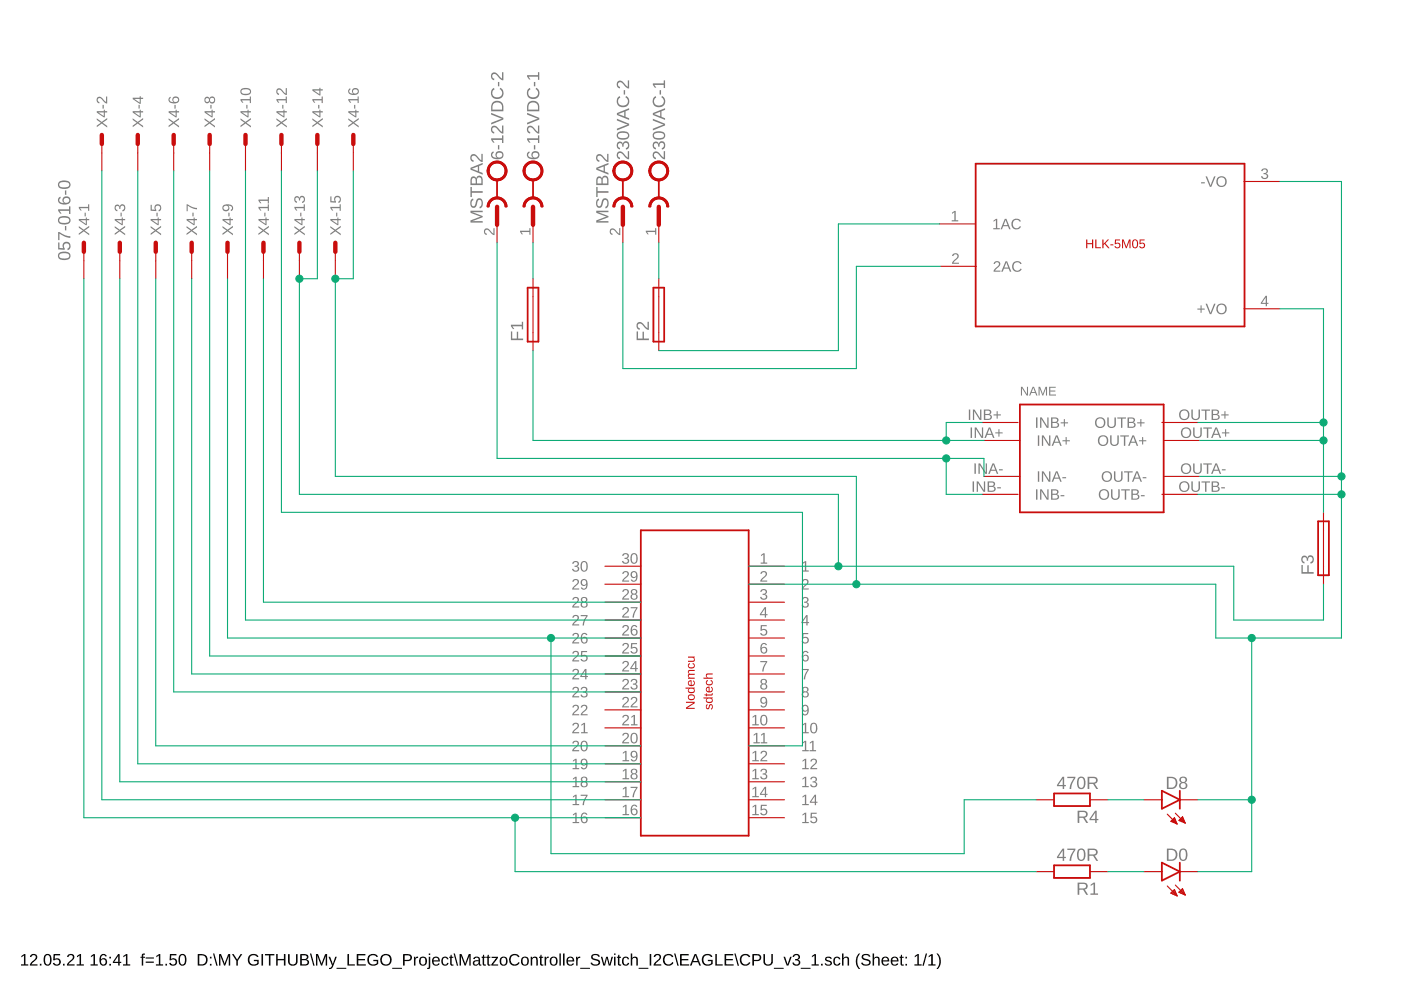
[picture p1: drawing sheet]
<svg xmlns="http://www.w3.org/2000/svg" width="297mm" height="210mm" viewBox="0 0 297 210" stroke-linecap="round" stroke-linejoin="round" font-family="sans-serif">
<path d="M4.5 202.7l.6-.4h.3v2.2h.6v.2h-1.5v-.2h.6v-1.9l-.6 .4zM6.6 202.4a.79 .79 0 0 1 1.2 .2 .79 .79 0 0 1-.4 1.1l-.7 .8h1.2v.2h-1.6l.1-.4 .6-.6a.72 .72 0 0 0 .3-1.2l-.5 .1-.1 .3h-.4zM8.4 204.3h.4v.4h-.4zM9.6 202.4a.91 .91 0 0 1 1.1 .1 .91 .91 0 0 1 .2 1 .89 .89 0 0 1-.3 1.1 .89 .89 0 0 1-1.1-.2l-.2-.5v-.8zM9.8 202.6a1.65 1.65 0 0 0 .1 1.9h.2a1.12 1.12 0 0 0 .5-1.6l-.3-.4zM11.4 202.3h1.3v.3h-1.1v.7a.83 .83 0 0 1 1.1 .2 .83 .83 0 0 1-.1 1.1 .83 .83 0 0 1-1.1 0l-.3-.4 .3-.1a.55 .55 0 0 0 .8 .3 .55 .55 0 0 0 .1-.9 .55 .55 0 0 0-.8 .1h-.3zM13.4 204.3h.3v.4h-.3zM14.5 202.4a.79 .79 0 0 1 1.2 .2 .79 .79 0 0 1-.5 1.1l-.7 .8h1.3v.2h-1.6l.1-.4 .5-.6a.72 .72 0 0 0 .4-1.2l-.5 .1-.2 .3h-.3zM16.3 202.7l.6-.4h.3v2.2h.6v.2h-1.5v-.2h.6v-1.9l-.6 .4zM19.3 202.7l.5-.4h.3v2.2h.6v.2h-1.5v-.2h.6v-1.9l-.5 .4zM21.5 202.4a.76 .76 0 0 1 1.1 .4h-.3a.51 .51 0 0 0-.6-.2 .51 .51 0 0 0-.3 .6v.3a.79 .79 0 0 1 1.1 0 .79 .79 0 0 1-.1 1.1 .79 .79 0 0 1-1.1-.1 1.85 1.85 0 0 1 .2-2.1zM21.4 203.9a.52 .52 0 0 0 1 0 .52 .52 0 0 0-1 0zM23.2 202.9h.3v.3h-.3zM23.2 204.4h.3v.3h-.3zM25 202.3h.4v1.6h.3v.3h-.3v.5h-.3v-.5h-1.2v-.3zM25.1 202.6l-.9 1.3h.9zM26.2 202.7l.5-.4h.3v2.2h.6v.2h-1.5v-.2h.6v-1.9l-.5 .4zM30.2 202.3l.5-.1v.2l-.3 .2v.3h.3v.2h-.3v1.6h-.3v-1.6h-.3v-.2h.3zM30.9 203h1.7v.2h-1.7zM30.9 203.9h1.7v.2h-1.7zM33.1 202.7l.6-.4h.3v2.2h.6v.2h-1.5v-.2h.6v-1.9l-.6 .4zM35.1 204.3h.3v.4h-.3zM36 202.3h1.4v.3h-1.1v.7a.83 .83 0 0 1 1.1 .2 .83 .83 0 0 1-.1 1.1 .83 .83 0 0 1-1.2 0l-.2-.4 .3-.1a.55 .55 0 0 0 .8 .3 .55 .55 0 0 0 .1-.9 .55 .55 0 0 0-.8 .1h-.4zM38.2 202.4a.91 .91 0 0 1 1.1 .1 .91 .91 0 0 1 .2 1 .89 .89 0 0 1-.3 1.1 .89 .89 0 0 1-1.2-.2l-.1-.5v-.8zM38.4 202.6a1.65 1.65 0 0 0 .1 1.9h.2a1.12 1.12 0 0 0 .5-1.6l-.3-.4zM41.9 202.3h.8a1.22 1.22 0 0 1 1.3 1.2 1.22 1.22 0 0 1-1.2 1.2h-.9zM42.3 202.6v1.9h.5a1 1 0 0 0 .9-1.3 1 1 0 0 0-1.4-.6zM44.5 202.9h.3v.3h-.3zM44.5 204.4h.3v.3h-.3zM45.2 202.2h.2l.7 2.6h-.2zM46.4 202.3h.5l.7 2.1 .8-2.1h.4v2.4h-.3v-2.1l-.8 2.1h-.2l-.8-2.1v2.1h-.3zM49.2 202.3h.3l.8 1.2 .7-1.2h.4l-1 1.4v1h-.3v-1zM52.9 202.6a1.27 1.27 0 0 1 1.9 .2l-.3 .1a.93 .93 0 0 0-1.3-.2 .93 .93 0 0 0-.2 1.3 1.03 1.03 0 0 0 1.5 .2v-.4h-.7v-.3h1.1v.8a1.33 1.33 0 0 1-1.9 .2 1.33 1.33 0 0 1-.1-1.9zM55.4 202.3h.4v2.4h-.4zM56.2 202.3h2v.3h-.9v2.1h-.3v-2.1h-.8zM58.5 202.3h.4v1h1.3v-1h.3v2.4h-.3v-1.1h-1.3v1.1h-.4zM61.1 202.3h.3v1.5a.68 .68 0 0 0 .7 .7 .68 .68 0 0 0 .7-.7v-1.5h.3v1.5a1.01 1.01 0 0 1-1 1 1.01 1.01 0 0 1-1-1zM63.7 202.3a1.58 1.58 0 0 1 1.6 .3l.1 .5-.5 .3a.66 .66 0 0 1 .6 .8 .66 .66 0 0 1-.9 .5h-.9zM64 202.6v.7h.5a.42 .42 0 0 0 .5-.1 .42 .42 0 0 0 0-.4l-.2-.2zM64 203.6v.9l1.1-.2a.43 .43 0 0 0-.2-.7zM65.7 202.2h.3l.7 2.6h-.3zM67 202.3h.4l.8 2.1 .7-2.1h.5v2.4h-.3v-2.1l-.8 2.1h-.2l-.8-2.1v2.1h-.3zM69.7 202.9h.3l.5 1.5 .6-1.5h.3l-.7 1.8a.79 .79 0 0 1-.9 .7v-.2h.3l.3-.5zM71.4 205.2h2v.2h-2zM73.7 202.3h.3v2.2h1.2v.2h-1.5zM75.6 202.3h1.9v.3h-1.5v.7h1.4v.3h-1.4v.9h1.6v.2h-2zM78.2 202.6a1.27 1.27 0 0 1 1.9 .2l-.3 .1a.93 .93 0 0 0-1.3-.2 .93 .93 0 0 0-.2 1.3 1.03 1.03 0 0 0 1.6 .2v-.4h-.7v-.3h1v.8a1.33 1.33 0 0 1-1.9 .2 1.33 1.33 0 0 1-.1-1.9zM80.5 203.5a1.25 1.25 0 0 1 2.5 0 1.25 1.25 0 0 1-2.5 0zM81.2 202.8a.95 .95 0 0 0 0 1.4 .95 .95 0 0 0 1.4-.2 .95 .95 0 0 0-.1-1.2 .95 .95 0 0 0-1.3 0zM83.1 205.2h2.1v.2h-2.1zM85.5 202.3a2.12 2.12 0 0 1 1.6 .2 .76 .76 0 0 1 .2 .8 .76 .76 0 0 1-.8 .5h-.7v.9h-.3zM85.8 202.6v.9h1a.49 .49 0 0 0 0-.9zM87.8 202.9h.3v.3l.1-.3 .4-.1v.3h-.3l-.2 .3v1.3h-.3zM89.1 203.1a.94 .94 0 0 1 1.4 .5 .94 .94 0 0 1-1.1 1.1l-.3-.2-.2-.4zM89.4 203.1a.86 .86 0 0 0 .3 1.4 .79 .79 0 0 0 .5-.7 .79 .79 0 0 0-.5-.7zM90.9 202.2h.3v.3h-.3zM90.9 202.9h.3v2.1a.45 .45 0 0 1-.6 .4v-.2l.3-.1zM91.8 203.1a.85 .85 0 0 1 1-.2 .85 .85 0 0 1 .5 1h-1.4a.54 .54 0 0 0 .4 .6 .54 .54 0 0 0 .6-.3l.3 .1a.92 .92 0 0 1-1.3 .3 .92 .92 0 0 1-.2-1.3zM92.1 203.2l-.2 .4h1l-.3-.5zM93.8 203.1a.76 .76 0 0 1 1.3 .3h-.3a.48 .48 0 0 0-.7-.3 .48 .48 0 0 0-.2 .7 .48 .48 0 0 0 .2 .7 .48 .48 0 0 0 .7-.4l.3 .1a.79 .79 0 0 1-1 .5 .79 .79 0 0 1-.5-.9zM95.6 202.4h.2v.5h.3v.2h-.3v1.2l.1 .2h.2v.2h-.5l-.1-.1v-1.5h-.3v-.2h.3zM96.2 202.2h.2l.8 2.6h-.3zM97.4 202.3h.5l.7 2.1 .8-2.1h.4v2.4h-.3v-2.1l-.8 2.1h-.2l-.8-2.1v2.1h-.3zM100.6 202.9a.74 .74 0 0 1 .7-.1 .74 .74 0 0 1 .5 .7v.9l.3 .1v.2h-.4l-.2-.3a.63 .63 0 0 1-.8 .4 .63 .63 0 0 1-.4-.8 .63 .63 0 0 1 .8-.4h.4a.42 .42 0 0 0-.3-.5 .42 .42 0 0 0-.5 .3l-.4-.1zM100.7 203.9a.41 .41 0 0 0 .1 .7 .41 .41 0 0 0 .6-.4l.1-.4zM102.4 202.4h.2v.5h.4v.2h-.4v1.2l.1 .2h.3v.2h-.5l-.1-.1-.1-1.5h-.2v-.2h.2zM103.4 202.4h.2v.5h.4v.2h-.4v1.2l.1 .2h.3v.2h-.5l-.1-.1-.1-1.5h-.2v-.2h.2zM104.2 202.9h1.4v.2l-1.1 1.4h1.1v.2h-1.4v-.2l1-1.4h-1zM106.1 203.1a.94 .94 0 0 1 1.5 .5 .94 .94 0 0 1-1.1 1.1l-.4-.2-.1-.4zM106.5 203.1a.86 .86 0 0 0 .3 1.4 .79 .79 0 0 0 .5-.7 .79 .79 0 0 0-.5-.7zM108.3 202.6a1.21 1.21 0 0 1 1.9 .3l-.4 .1a.9 .9 0 0 0-1.3-.3 .9 .9 0 0 0-.1 1.3 .84 .84 0 0 0 .8 .5 .84 .84 0 0 0 .7-.5l.3 .1a1.25 1.25 0 0 1-1.9 .4 1.25 1.25 0 0 1 0-1.9zM110.7 203.1a.94 .94 0 0 1 1.4 .5 .94 .94 0 0 1-1.1 1.1l-.3-.2-.2-.4zM111 203.1a.86 .86 0 0 0 .3 1.4 .79 .79 0 0 0 .5-.7 .79 .79 0 0 0-.5-.7zM112.5 202.9h.3v.3a.63 .63 0 0 1 .7-.4 .63 .63 0 0 1 .5 .7v1.2h-.3v-1.2a.45 .45 0 0 0-.5-.5 .45 .45 0 0 0-.4 .6v1.1h-.3zM114.6 202.4h.2v.5h.4v.2h-.4v1.2l.1 .2h.3v.2h-.5l-.1-.1-.1-1.5h-.2v-.2h.2zM115.5 202.9h.3v.3l.1-.3 .4-.1v.3h-.3l-.2 .3v1.3h-.3zM116.8 203.1a.94 .94 0 0 1 1.4 .5 .94 .94 0 0 1-1.1 1.1l-.3-.2-.2-.4zM117.1 203.1a.86 .86 0 0 0 .3 1.4 .79 .79 0 0 0 .5-.7 .79 .79 0 0 0-.5-.7zM118.6 202.2h.3v2.5h-.3zM119.4 202.2h.3v2.5h-.3zM120.3 203.1a.85 .85 0 0 1 1-.2 .85 .85 0 0 1 .4 1h-1.3a.54 .54 0 0 0 .3 .6 .54 .54 0 0 0 .7-.3l.3 .1a.92 .92 0 0 1-1.3 .3 .92 .92 0 0 1-.2-1.3zM120.6 203.2l-.2 .4h1l-.3-.5zM122.1 202.9h.3l.1 .3 .1-.3 .4-.1v.3h-.3l-.2 .3v1.3h-.4zM123 205.2h2.1v.2h-2.1zM125.4 202.6a1.11 1.11 0 0 1 1.8 .2l-.3 .1a.63 .63 0 0 0-.7-.4 .63 .63 0 0 0-.5 .5l.6 .3a.75 .75 0 0 1 .9 .8 .75 .75 0 0 1-1 .7 .89 .89 0 0 1-1-.7h.3a.73 .73 0 0 0 .8 .4 .73 .73 0 0 0 .6-.5l-.7-.4a.72 .72 0 0 1-.8-1zM127.4 202.9h.3l.4 1.6 .4-1.6h.3l.5 1.6 .4-1.6h.3l-.6 1.8h-.3l-.4-1.6-.4 1.6h-.4zM130.2 202.2h.3v.3h-.3zM130.2 202.9h.3v1.8h-.3zM131.1 202.4h.2v.5h.4v.2h-.4v1.2l.1 .2h.3v.2h-.5l-.1-.1-.1-1.5h-.2v-.2h.2zM132.1 203.1a.76 .76 0 0 1 1.3 .3h-.3a.48 .48 0 0 0-.7-.3 .48 .48 0 0 0-.2 .7 .48 .48 0 0 0 .2 .7 .48 .48 0 0 0 .7-.4l.3 .1a.79 .79 0 0 1-1 .5 .79 .79 0 0 1-.5-.9zM133.7 202.2h.3v1a.63 .63 0 0 1 .8-.4 .63 .63 0 0 1 .4 .7v1.2h-.3v-1.2a.45 .45 0 0 0-.5-.5 .45 .45 0 0 0-.4 .6v1.1h-.3zM135.4 205.2h2.1v.2h-2.1zM137.7 202.3h.4v2.4h-.4zM138.8 202.4a.79 .79 0 0 1 1.3 .2 .79 .79 0 0 1-.5 1.1l-.7 .8h1.3v.2h-1.6l.1-.4 .5-.6a.72 .72 0 0 0 .4-1.2l-.5 .1-.2 .3h-.3zM140.9 202.6a1.21 1.21 0 0 1 1.9 .3l-.3 .1a.9 .9 0 0 0-1.3-.3 .9 .9 0 0 0-.2 1.3 .84 .84 0 0 0 .8 .5 .84 .84 0 0 0 .7-.5l.3 .1a1.25 1.25 0 0 1-1.9 .4 1.25 1.25 0 0 1 0-1.9zM142.9 202.2h.3l.7 2.6h-.3zM144.2 202.3h1.8v.3h-1.5v.7h1.4v.3h-1.4v.9h1.6v.2h-1.9zM147.3 202.3h.3l1 2.4h-.3l-.3-.7h-1.1l-.3 .7h-.3zM147.4 202.5l-.4 1.3h.9zM149.1 202.6a1.27 1.27 0 0 1 2 .2l-.4 .1a.93 .93 0 0 0-1.3-.2 .93 .93 0 0 0-.2 1.3 1.03 1.03 0 0 0 1.6 .2v-.4h-.7v-.3h1v.8a1.33 1.33 0 0 1-1.9 .2 1.33 1.33 0 0 1-.1-1.9zM151.7 202.3h.3v2.2h1.2v.2h-1.5zM153.6 202.3h1.9v.3h-1.5v.7h1.4v.3h-1.4v.9h1.5v.2h-1.9zM155.7 202.2h.3l.7 2.6h-.3zM157.2 202.6a1.21 1.21 0 0 1 1.9 .3l-.3 .1a.9 .9 0 0 0-1.3-.3 .9 .9 0 0 0-.2 1.3 .84 .84 0 0 0 .8 .5 .84 .84 0 0 0 .7-.5l.3 .1a1.25 1.25 0 0 1-1.9 .4 1.25 1.25 0 0 1 0-1.9zM159.5 202.3a2.12 2.12 0 0 1 1.7 .2 .76 .76 0 0 1 .1 .8 .76 .76 0 0 1-.7 .5h-.8v.9h-.3zM159.8 202.6v.9h1a.49 .49 0 0 0 0-.9zM161.9 202.3h.3v1.5a.68 .68 0 0 0 .7 .7 .68 .68 0 0 0 .6-.7v-1.5h.4v1.5a1.01 1.01 0 0 1-1 1 1.01 1.01 0 0 1-1-1zM164.1 205.2h2v.2h-2zM166.1 202.9h.3l.6 1.6 .5-1.6h.4l-.7 1.8h-.4zM168.3 202.4a.71 .71 0 0 1 1 0 .71 .71 0 0 1 0 1l-.2 .1a.69 .69 0 0 1 .5 .9 .69 .69 0 0 1-1 .3l-.5-.4-.1-.2h.3a.49 .49 0 0 0 .7 .4 .49 .49 0 0 0 .2-.8l-.6-.1v-.2a.47 .47 0 0 0 .7-.3 .47 .47 0 0 0-.4-.6 .47 .47 0 0 0-.5 .4h-.4zM169.8 205.2h2v.2h-2zM172.1 202.7l.6-.4h.3v2.2h.6v.2h-1.5v-.2h.6v-1.9l-.6 .4zM174.1 204.3h.3v.4h-.3zM175.1 203a.85 .85 0 0 1 1.3 .3h-.3a.39 .39 0 0 0-.5-.3 .39 .39 0 0 0-.3 .5l.2 .1a.67 .67 0 0 1 .7 .2 .67 .67 0 0 1 .1 .7 .91 .91 0 0 1-1.5-.2l.3-.1a.45 .45 0 0 0 .6 .4 .45 .45 0 0 0 .3-.5l-.1-.1a.82 .82 0 0 1-1-.8zM176.9 203.1a.76 .76 0 0 1 1.3 .3h-.3a.48 .48 0 0 0-.7-.3 .48 .48 0 0 0-.2 .7 .48 .48 0 0 0 .2 .7 .48 .48 0 0 0 .7-.4l.3 .1a.79 .79 0 0 1-1 .5 .79 .79 0 0 1-.5-.9zM178.5 202.2h.3v1a.63 .63 0 0 1 .7-.4 .63 .63 0 0 1 .5 .7v1.2h-.3v-1.2a.45 .45 0 0 0-.5-.5 .45 .45 0 0 0-.4 .6v1.1h-.3zM182.1 202.2h.3a2.48 2.48 0 0 0 0 3.3 1.06 1.06 0 0 1-.9-1.1 2.47 2.47 0 0 1 .6-2.2zM182.8 202.6a1.11 1.11 0 0 1 1.7 .2l-.3 .1a.63 .63 0 0 0-.6-.4 .63 .63 0 0 0-.6 .5l.7 .3a.75 .75 0 0 1 .9 .8 .75 .75 0 0 1-1 .7 .89 .89 0 0 1-1-.7h.3a.73 .73 0 0 0 .7 .4 .73 .73 0 0 0 .7-.5l-.8-.4a.72 .72 0 0 1-.7-1zM185 202.2h.3v1a.63 .63 0 0 1 .7-.4 .63 .63 0 0 1 .5 .7v1.2h-.3v-1.2a.45 .45 0 0 0-.5-.5 .45 .45 0 0 0-.4 .6v1.1h-.3zM187.1 203.1a.85 .85 0 0 1 1-.2 .85 .85 0 0 1 .4 1h-1.3a.54 .54 0 0 0 .3 .6 .54 .54 0 0 0 .7-.3l.3 .1a.92 .92 0 0 1-1.3 .3 .92 .92 0 0 1-.2-1.3zM187.4 203.2l-.2 .4h1l-.3-.5zM189.1 203.1a.85 .85 0 0 1 1-.2 .85 .85 0 0 1 .4 1h-1.3a.54 .54 0 0 0 .3 .6 .54 .54 0 0 0 .7-.3l.3 .1a.92 .92 0 0 1-1.4 .3 .92 .92 0 0 1-.2-1.3zM189.3 203.2l-.1 .4h1l-.3-.5zM191 202.4h.2v.5h.4v.2h-.4v1.2l.1 .2h.3v.2h-.5l-.1-.1-.1-1.5h-.2v-.2h.2zM192 202.9h.3v.3h-.3zM192 204.4h.3v.3h-.3zM193.9 202.7l.6-.4h.3v2.2h.6v.2h-1.5v-.2h.6v-1.9l-.6 .4zM196.3 202.2h.3l-.7 2.6h-.3zM196.9 202.7l.6-.4h.3v2.2h.6v.2h-1.6v-.2h.6v-1.9l-.5 .4zM198.5 202.2a1.06 1.06 0 0 1 .9 1 2.47 2.47 0 0 1-.6 2.3h-.3a2.48 2.48 0 0 0 0-3.3z" fill="#000"/>
<g fill="#808080">
<path d="M110.3 48.9h1.9v-.5h.3v1.4h-.3v-.6h-1.7l.4 .5h-.3l-.3-.5z"/>
<path d="M102.8 48.6a.9 .9 0 0 1 1.3 .5l.5 .4v-1.1h.3v1.4h-.4l-.5-.5a.59 .59 0 0 0-.5-.5 .59 .59 0 0 0-.7 .3l.1 .3 .3 .1v.3a.76 .76 0 0 1-.4-1.2z"/>
<path d="M136.9 48.9h2v-.5h.2v1.4h-.2v-.6h-1.7l.4 .5h-.3l-.4-.5z"/>
<path d="M129.4 48.6a.9 .9 0 0 1 1.4 .5l.5 .4v-1.1h.2v1.4h-.4l-.5-.5a.59 .59 0 0 0-.5-.5 .59 .59 0 0 0-.6 .3l.1 .3 .3 .1v.3a.76 .76 0 0 1-.5-1.2z"/>
<path d="M170.2 119.3l.5-.3h.2v2h.6v.2h-1.4v-.2h.6v-1.8l-.5 .4z"/>
<path d="M161.3 117.7l.6-.4h.2v2h.6v.2h-1.4v-.2h.5v-1.7l-.5 .3z"/>
<path d="M170.2 122.9a.72 .72 0 0 1 1.2 .1 .72 .72 0 0 1-.4 1.1l-.7 .7h1.2v.2h-1.5l.1-.4 .5-.5a.59 .59 0 0 0 .5-.5 .59 .59 0 0 0-.4-.6l-.3 .1-.1 .3-.3-.1z"/>
<path d="M161.4 121.2a.72 .72 0 0 1 1.2 .2 .72 .72 0 0 1-.5 1l-.6 .7h1.2v.2h-1.5l.1-.3 .5-.6a.59 .59 0 0 0 .5-.5 .59 .59 0 0 0-.4-.6l-.3 .1-.1 .3h-.3z"/>
<path d="M170.2 126.7a.63 .63 0 0 1 1 0 .63 .63 0 0 1-.2 1 .62 .62 0 0 1 .4 .8 .62 .62 0 0 1-.9 .3l-.5-.4v-.2h.3a.45 .45 0 0 0 .6 .4 .45 .45 0 0 0 .2-.7l-.6-.1v-.2a.43 .43 0 0 0 .6-.2 .43 .43 0 0 0-.3-.6 .43 .43 0 0 0-.5 .4l-.3-.1z"/>
<path d="M161.4 125a.63 .63 0 0 1 1 0 .63 .63 0 0 1-.2 1 .62 .62 0 0 1 .4 .8 .62 .62 0 0 1-.9 .3l-.5-.4v-.1l.2-.1a.45 .45 0 0 0 .7 .4 .45 .45 0 0 0 .1-.7l-.5-.1v-.2a.43 .43 0 0 0 .6-.2 .43 .43 0 0 0-.3-.6 .43 .43 0 0 0-.5 .4h-.3z"/>
<path d="M170.1 134.2h1.3v.3h-1l-.1 .7a.76 .76 0 0 1 1.1 .2 .76 .76 0 0 1-.4 1.1 .76 .76 0 0 1-1-.4v-.2h.3a.49 .49 0 0 0 .7 .2 .49 .49 0 0 0 .1-.7 .49 .49 0 0 0-.8 0h-.3z"/>
<path d="M161.3 132.5h1.3v.3h-1l-.1 .7a.76 .76 0 0 1 1.1 .3 .76 .76 0 0 1-.4 1 .76 .76 0 0 1-1-.4v-.1l.2-.1a.49 .49 0 0 0 .8 .2 .49 .49 0 0 0 .1-.7 .49 .49 0 0 0-.8 0h-.3z"/>
<path d="M170 141.8h1.5l-.7 1.5-.1 .7h-.3l.1-.5 .7-1.4h-1.2z"/>
<path d="M161.2 140.2h1.5l-.7 1.4-.1 .8h-.3l.1-.6 .7-1.4h-1.2z"/>
<path d="M267.6 35.8a.63 .63 0 0 1 1 0 .63 .63 0 0 1-.2 1 .62 .62 0 0 1 .4 .8 .62 .62 0 0 1-.9 .4l-.5-.4v-.2l.3-.1a.45 .45 0 0 0 .6 .4 .45 .45 0 0 0 .2-.7l-.6-.1v-.2a.43 .43 0 0 0 .6-.2 .43 .43 0 0 0-.3-.6 .43 .43 0 0 0-.5 .4h-.3z"/>
<path d="M201.8 45.1l.6-.4h.2v2h.6v.2h-1.4v-.2h.5v-1.7l-.5 .3z"/>
<path d="M202.1 53.8a.72 .72 0 0 1 1.1 .2 .72 .72 0 0 1-.4 1l-.6 .7h1.1v.2h-1.5l.1-.3 .5-.6a.59 .59 0 0 0 .5-.5 .59 .59 0 0 0-.3-.6l-.3 .1-.2 .3h-.2z"/>
<path d="M12.4 53.7a1.79 1.79 0 0 1 2.5 .3 1.01 1.01 0 0 1-1.3 1.1 .99 .99 0 0 1-1.1-.3 .99 .99 0 0 1-.1-1.1zM12.7 53.9l-.1 .5a1.58 1.58 0 0 0 2.1 0v-.2a1.19 1.19 0 0 0-1.7-.5zM12.3 51.4h.3v1.2h.8a.89 .89 0 0 1 .2-1.2 .89 .89 0 0 1 1.2 .2 .89 .89 0 0 1 0 1.2l-.5 .2v-.3a.58 .58 0 0 0 .2-.8 .58 .58 0 0 0-.8-.1 .58 .58 0 0 0 0 .8v.4l-1.4-.1zM12.3 49.2h.3l1.4 .7 .9 .2v.3a4.1 4.1 0 0 1-2.3-.9v1.4h-.3zM13.8 47.9h.3v.9h-.3zM12.4 46.2a1.79 1.79 0 0 1 2.5 .2 1.01 1.01 0 0 1-1.3 1.2 .99 .99 0 0 1-1.1-.3 .99 .99 0 0 1-.1-1.1zM12.7 46.4l-.1 .5a1.58 1.58 0 0 0 2.1 0v-.2a1.19 1.19 0 0 0-1.7-.5zM12.3 44.4h2.3v-.7h.3v1.7h-.3v-.7h-2l.5 .6h-.4l-.4-.6zM12.4 42l.4-.3 .1 .3a.54 .54 0 0 0-.3 .7 .54 .54 0 0 0 .7 .3h.3a.84 .84 0 0 1 0-1.2 .84 .84 0 0 1 1.2 .1 .84 .84 0 0 1-.2 1.2 1.77 1.77 0 0 1-2.3-.4zM13.5 42.5a.57 .57 0 0 0 1.1 0 .57 .57 0 0 0-1.1 0zM13.8 40.4h.3v.9h-.3zM12.4 38.7a1.79 1.79 0 0 1 2.5 .2 1.01 1.01 0 0 1-1.3 1.2 .99 .99 0 0 1-1.1-.3 .99 .99 0 0 1-.1-1.1zM12.7 38.8l-.1 .5a1.58 1.58 0 0 0 2.1 0v-.1a1.19 1.19 0 0 0-1.7-.5z"/>
<path d="M99.7 44.7h2.6v.3h-2.2l2.2 .8v.3l-2.2 .8h2.2v.3h-2.6v-.5l2.3-.8-2.3-.8zM100 42.3l.3-.2 .1 .3a.68 .68 0 0 0-.4 .7 .68 .68 0 0 0 .5 .6l.3-.7a.8 .8 0 0 1 .9-1 .8 .8 0 0 1 .7 1.1 .95 .95 0 0 1-.7 1.1v-.3a.82 .82 0 0 0 .4-.8 .82 .82 0 0 0-.5-.7 1.86 1.86 0 0 0-.7 1.4 .71 .71 0 0 1-.9 .2 .71 .71 0 0 1-.3-.9zM99.7 39.6h.3v.9h2.3v.4h-2.3v.9h-.3zM99.9 37.6a.6 .6 0 0 1 .6-.2 .6 .6 0 0 1 .5 .5 .71 .71 0 0 1 .8-.6 .71 .71 0 0 1 .5 .9v1h-2.6zM100.1 37.9l-.1 1h.9l-.2-1-.3-.2zM101.3 37.7l-.1 .2-.1 1h1l-.1-1a.45 .45 0 0 0-.7-.2zM99.7 35.6l2.6-1.1v.4l-.7 .3v1.2l.7 .3v.3l-2.6-1zM100 35.8l1.3 .5v-1zM99.9 32.9a1.05 1.05 0 0 1 1.6 .6l.6 .5v-1.4h.2v1.7a2.51 2.51 0 0 1-1.5-1.1 .5 .5 0 0 0-.8 .1 .5 .5 0 0 0 .4 .7v.3a.88 .88 0 0 1-.5-1.4z"/>
<path d="M126.4 44.7h2.6v.3h-2.3l2.3 .8v.3l-2.3 .8h2.3v.3h-2.6v-.5l2.2-.8-2.2-.8zM126.6 42.3l.4-.2v.3a.68 .68 0 0 0-.4 .7 .68 .68 0 0 0 .6 .6l.3-.7a.8 .8 0 0 1 .8-1 .8 .8 0 0 1 .7 1.1 .95 .95 0 0 1-.6 1.1l-.1-.3a.82 .82 0 0 0 .5-.8 .82 .82 0 0 0-.5-.7 1.86 1.86 0 0 0-.7 1.4 .71 .71 0 0 1-.9 .2 .71 .71 0 0 1-.3-.9zM126.4 39.6h.3v.9h2.3v.4h-2.3v.9h-.3zM126.6 37.6a.6 .6 0 0 1 .6-.2 .6 .6 0 0 1 .4 .5 .71 .71 0 0 1 .9-.6 .71 .71 0 0 1 .5 .9v1h-2.6zM126.8 37.9l-.1 1h.8l-.1-1-.3-.2zM128 37.7l-.2 .2v1h.9v-1a.45 .45 0 0 0-.7-.2zM126.4 35.6l2.6-1.1v.4l-.8 .3v1.2l.8 .3v.3l-2.6-1zM126.7 35.8l1.3 .5v-1zM126.6 32.9a1.05 1.05 0 0 1 1.5 .6l.6 .5v-1.4h.3v1.7a2.51 2.51 0 0 1-1.5-1.1 .5 .5 0 0 0-.8 .1 .5 .5 0 0 0 .4 .7v.3a.88 .88 0 0 1-.5-1.4z"/>
<path d="M225.3 164.7h.3v1.7h.4v.3h-.4v.6h-.3v-.6h-1.2v-.3zM225.3 165.1l-.9 1.3h.9zM226.3 164.7h1.7v.3l-.7 1.4-.2 .9h-.3a4.1 4.1 0 0 1 .9-2.3h-1.4zM228.7 164.8a.97 .97 0 0 1 1.2 .1 .97 .97 0 0 1 .2 1.1 .95 .95 0 0 1-.3 1.1 .95 .95 0 0 1-1.2-.1 2.12 2.12 0 0 1 .1-2.2zM228.9 165a1.75 1.75 0 0 0 .2 2l.1 .1a1.19 1.19 0 0 0 .5-1.7l-.3-.5zM230.6 164.7h1.2a.75 .75 0 0 1 .9 .6 .75 .75 0 0 1-.6 .9l.7 1.1h-.4l-.6-1.1h-.9v1.1h-.3zM230.9 165v.9h.9a.49 .49 0 0 0 .6-.5 .49 .49 0 0 0-.6-.4z"/>
<path d="M225.3 179.9h.3v1.8h.4v.2h-.4v.6h-.3v-.6h-1.2v-.2zM225.3 180.3l-.9 1.4h.9zM226.3 179.9h1.7v.3l-.7 1.4-.2 .9h-.3a4.1 4.1 0 0 1 .9-2.3h-1.4zM228.7 180a.97 .97 0 0 1 1.2 .1 .97 .97 0 0 1 .2 1.1 .95 .95 0 0 1-.3 1.2 .95 .95 0 0 1-1.2-.2 2.12 2.12 0 0 1 .1-2.2zM228.9 180.3a1.75 1.75 0 0 0 .2 2h.1a1.19 1.19 0 0 0 .5-1.7l-.3-.4zM230.6 179.9h1.2a.75 .75 0 0 1 .9 .6 .75 .75 0 0 1-.6 .9l.7 1.1h-.4l-.6-1.1h-.9v1.1h-.3zM230.9 180.2v1h.9a.49 .49 0 0 0 .6-.5 .49 .49 0 0 0-.6-.5z"/>
<path d="M16.7 47.9l1.1 .8 1.1-.8v.3l-.9 .7 .9 .7v.3l-1.1-.9-1.1 .8v-.3l.9-.6-.9-.6zM16.7 46.4h1.5v-.3h.2v.3h.5v.3h-.5v1h-.2l-1.5-1zM17 46.7l1.2 .8v-.8zM17.9 45.1h.3v.8h-.3zM16.7 43.9h2v-.6h.2v1.4h-.2v-.6h-1.7l.3 .5h-.2l-.4-.5z"/>
<path d="M20.5 25.1l1.1 .7 1.1-.8v.4l-.9 .6 .9 .7v.3l-1.1-.8-1.1 .8v-.4l.9-.6-.9-.6zM20.5 23.6h1.5v-.3h.2v.3h.5v.2h-.5v1.1h-.2l-1.5-1zM20.8 23.8l1.2 .8v-.8zM21.7 22.2h.3v.8h-.3zM20.6 20.7a.9 .9 0 0 1 1.4 .5l.5 .4v-1.1h.2v1.4l-.3-.1-.6-.4a.59 .59 0 0 0-.5-.5 .59 .59 0 0 0-.6 .3l.1 .3 .3 .1v.3a.76 .76 0 0 1-.5-1.2z"/>
<path d="M24.3 47.9l1.1 .8 1.1-.8v.3l-.9 .7 .9 .7v.3l-1.1-.9-1.1 .8v-.3l.9-.6-.9-.6zM24.3 46.4h1.5v-.3h.2v.3h.5v.3h-.5v1h-.2l-1.5-1zM24.6 46.7l1.2 .8v-.8zM25.6 45.1h.2v.8h-.2zM24.4 43.6a.55 .55 0 0 1 .6-.2 .55 .55 0 0 1 .4 .4 .62 .62 0 0 1 .8-.4 .62 .62 0 0 1 .4 .9l-.5 .5h-.1l-.1-.3a.45 .45 0 0 0 .4-.6 .45 .45 0 0 0-.7-.2l-.1 .6h-.2a.43 .43 0 0 0-.2-.6 .43 .43 0 0 0-.6 .3 .43 .43 0 0 0 .4 .5v.3a.76 .76 0 0 1-.5-1.2z"/>
<path d="M28.1 25.1l1.1 .7 1.1-.8v.4l-.9 .6 .9 .7v.3l-1.1-.8-1.1 .8v-.4l.9-.6-.9-.6zM28.1 23.6h1.5v-.3h.2v.3h.5v.2h-.5v1.1h-.2l-1.5-1zM28.5 23.8l1.1 .8v-.8zM29.4 22.2h.2v.8h-.2zM28.1 20.7h1.5v-.3h.2v.3h.5v.3h-.5v1h-.2l-1.5-1zM28.5 21l1.1 .8v-.8z"/>
<path d="M31.9 47.9l1.1 .8 1.2-.8v.3l-1 .7 1 .7v.3l-1.2-.9-1.1 .8v-.3l.9-.6-.9-.6zM31.9 46.4h1.5v-.3h.3v.3h.5v.3h-.5v1h-.3l-1.5-1zM32.3 46.7l1.1 .8v-.8zM33.2 45.1h.2v.8h-.2zM31.9 43.4h.3v1l.7 .1a.76 .76 0 0 1 .3-1.1 .76 .76 0 0 1 1 .3 .76 .76 0 0 1-.4 1.1h-.1l-.1-.3a.49 .49 0 0 0 .2-.7 .49 .49 0 0 0-.7-.1 .49 .49 0 0 0 0 .8v.3l-1.2-.1z"/>
<path d="M35.8 25.1l1 .7 1.2-.8v.4l-1 .6 1 .7v.3l-1.2-.8-1 .8v-.4l.8-.6-.8-.6zM35.8 23.6h1.4v-.3h.3v.3h.5v.2h-.5v1.1h-.3l-1.4-1zM36.1 23.8l1.1 .8v-.8zM37 22.2h.2v.8h-.2zM35.9 20.6l.3-.1v.3a.46 .46 0 0 0-.2 .6 .46 .46 0 0 0 .6 .2l.2 .1a.71 .71 0 0 1 .1-1.1 .71 .71 0 0 1 1.1 .3 .71 .71 0 0 1-.5 .9 1.12 1.12 0 0 1-1.2 .1 1.12 1.12 0 0 1-.5-1.1zM36.8 21.2a.47 .47 0 0 0 .9 0 .47 .47 0 0 0-.9 0z"/>
<path d="M39.6 47.9l1 .8 1.2-.8v.3l-1 .7 1 .7v.3l-1.2-.9-1 .8v-.3l.8-.6-.8-.6zM39.6 46.4h1.4v-.3h.3v.3h.5v.3h-.5v1h-.2l-1.5-1zM39.9 46.7l1.1 .8v-.8zM40.8 45.1h.2v.8h-.2zM39.6 43.3l1.4 .7 .8 .1v.3l-.9-.2-1.1-.6v1.2h-.2z"/>
<path d="M43.4 25.1l1 .7 1.2-.8v.4l-1 .6 1 .7v.3l-1.2-.8-1 .8v-.4l.8-.6-.8-.6zM43.4 23.6h1.5v-.3h.2v.3h.5v.2h-.5v1.1h-.2l-1.5-1zM43.7 23.8l1.2 .8v-.8zM44.6 22.2h.3v.8h-.3zM43.5 20.7a.54 .54 0 0 1 .9 .2 .67 .67 0 0 1 1-.3 .67 .67 0 0 1 .1 1 .6 .6 0 0 1-.6 .4 .6 .6 0 0 1-.5-.5 .62 .62 0 0 1-.9 .3 .62 .62 0 0 1-.1-1zM43.5 21.2a.41 .41 0 0 0 .8 0 .41 .41 0 0 0-.8 0zM44.5 21.2a.46 .46 0 0 0 .9 0 .46 .46 0 0 0-.9 0z"/>
<path d="M47.2 47.9l1 .8 1.2-.8v.3l-1 .7 1 .7v.3l-1.2-.9-1 .8v-.3l.8-.6-.8-.6zM47.2 46.4h1.5v-.3h.2v.3h.5v.3h-.5v1h-.2l-1.5-1zM47.5 46.7l1.2 .8v-.8zM48.4 45.1h.3v.8h-.3zM47.3 43.7a1.5 1.5 0 0 1 2.1 .2l-.1 .6-.3 .3-.1-.3a.47 .47 0 0 0 .3-.6 .47 .47 0 0 0-.6-.3h-.3a.72 .72 0 0 1 .1 1 .72 .72 0 0 1-1.1 .1 .72 .72 0 0 1 0-1zM47.5 43.7a.49 .49 0 0 0 .1 .8 .49 .49 0 0 0 .7-.2 .49 .49 0 0 0-.3-.7z"/>
<path d="M51 25.1l1 .7 1.2-.8v.4l-1 .6 1 .7v.3l-1.1-.8-1.1 .8v-.4l.9-.6-.9-.6zM51 23.6h1.5v-.3h.2v.3h.5v.2h-.5v1.1h-.2l-1.5-1zM51.3 23.8l1.2 .8v-.8zM52.2 22.2h.3v.8h-.3zM51 21h2v-.5h.2v1.4h-.2v-.6h-1.7l.3 .5h-.3l-.3-.5zM51.1 19a1.53 1.53 0 0 1 2.1 .2v.2a1.19 1.19 0 0 1-1.7 .7l-.5-.4zM51.3 19.1a.58 .58 0 0 0 .1 .7 .58 .58 0 0 0 .7 .1 .57 .57 0 0 0 .7-.1 .57 .57 0 0 0 .1-.7 1.71 1.71 0 0 0-1.6 0z"/>
<path d="M54.8 47.9l1 .8 1.2-.8v.3l-1 .7 1 .7v.3l-1.1-.9-1.1 .8v-.3l.9-.6-.9-.6zM54.8 46.4h1.5v-.3h.2v.3h.5v.3h-.5v1h-.2l-1.5-1zM55.1 46.7l1.2 .8v-.8zM56 45.1h.3v.8h-.3zM54.8 43.9h2v-.6h.2v1.4h-.2v-.6h-1.7l.3 .5h-.2l-.4-.5zM54.8 42.3h2v-.5h.2v1.4h-.2v-.6h-1.7l.3 .5h-.2l-.4-.5z"/>
<path d="M58.6 25.1l1.1 .7 1.1-.8v.4l-.9 .6 .9 .7v.3l-1.1-.8-1.1 .8v-.4l.9-.6-.9-.6zM58.6 23.6h1.5v-.3h.2v.3h.5v.2h-.5v1.1h-.2l-1.5-1zM58.9 23.8l1.2 .8v-.8zM59.8 22.2h.3v.8h-.3zM58.6 21h2v-.5h.2v1.4h-.2v-.6h-1.7l.3 .5h-.2l-.4-.5zM58.7 18.9a.9 .9 0 0 1 1.4 .5l.5 .4v-1.1h.2v1.4h-.4l-.5-.5a.59 .59 0 0 0-.5-.5 .59 .59 0 0 0-.6 .3l.1 .3 .3 .1v.3a.76 .76 0 0 1-.5-1.2z"/>
<path d="M62.4 47.9l1.1 .8 1.1-.8v.3l-.9 .7 .9 .7v.3l-1.1-.9-1.1 .8v-.3l.9-.6-.9-.6zM62.4 46.4h1.5v-.3h.2v.3h.5v.3h-.5v1h-.2l-1.5-1zM62.7 46.7l1.2 .8v-.8zM63.6 45.1h.3v.8h-.3zM62.4 43.9h2v-.6h.2v1.4h-.2v-.6h-1.7l.3 .5h-.2l-.4-.5zM62.5 41.8a.55 .55 0 0 1 .6-.2 .55 .55 0 0 1 .4 .4 .62 .62 0 0 1 .8-.4 .62 .62 0 0 1 .3 .9l-.4 .5h-.1l-.1-.3a.45 .45 0 0 0 .4-.6 .45 .45 0 0 0-.7-.2l-.1 .6h-.2a.43 .43 0 0 0-.2-.6 .43 .43 0 0 0-.6 .3 .43 .43 0 0 0 .4 .5v.3a.76 .76 0 0 1-.5-1.2z"/>
<path d="M66.2 25.1l1.1 .7 1.1-.8v.4l-.9 .6 .9 .7v.3l-1.1-.8-1.1 .8v-.4l.9-.6-.9-.6zM66.2 23.6h1.5v-.3h.2v.3h.5v.2h-.5v1.1h-.2l-1.5-1zM66.5 23.8l1.2 .8v-.8zM67.5 22.2h.2v.8h-.2zM66.2 21h2v-.5h.2v1.4h-.2v-.6h-1.7l.4 .5h-.3l-.4-.5zM66.2 18.9h1.5v-.3h.2v.3h.5v.3h-.5v1h-.2l-1.5-1zM66.5 19.2l1.2 .8v-.8z"/>
<path d="M70 47.9l1.1 .8 1.1-.8v.3l-.9 .7 .9 .7v.3l-1.1-.9-1.1 .8v-.3l.9-.6-.9-.6zM70 46.4h1.5v-.3h.2v.3h.5v.3h-.5v1h-.2l-1.5-1zM70.4 46.7l1.1 .8v-.8zM71.3 45.1h.2v.8h-.2zM70 43.9h2v-.6h.2v1.4h-.2v-.6h-1.7l.4 .5h-.3l-.4-.5zM70 41.6h.3v1l.7 .1a.76 .76 0 0 1 .3-1.1 .76 .76 0 0 1 1 .4 .76 .76 0 0 1-.4 1h-.1l-.1-.3a.49 .49 0 0 0 .2-.7 .49 .49 0 0 0-.7-.1 .49 .49 0 0 0 0 .8v.3l-1.2-.1z"/>
<path d="M73.8 25.1l1.1 .7 1.2-.8v.4l-1 .6 1 .7v.3l-1.2-.8-1.1 .8v-.4l.9-.6-.9-.6zM73.8 23.6h1.5v-.3h.3v.3h.5v.2h-.5v1.1h-.3l-1.5-1zM74.2 23.8l1.1 .8v-.8zM75.1 22.2h.2v.8h-.2zM73.8 21h2v-.5h.3v1.4h-.3v-.6h-1.7l.4 .5h-.3l-.4-.5zM74 18.8l.3-.1v.3a.46 .46 0 0 0-.2 .6 .46 .46 0 0 0 .6 .2l.2 .1a.71 .71 0 0 1 .1-1.1 .71 .71 0 0 1 1.1 .3 .71 .71 0 0 1-.5 1 1.12 1.12 0 0 1-1.2 0 1.12 1.12 0 0 1-.5-1zM74.8 19.4a.5 .5 0 0 0 1 0 .5 .5 0 0 0-1 0z"/>
<path d="M111.8 32.4l.4-.3 .1 .3a.54 .54 0 0 0-.3 .7 .54 .54 0 0 0 .7 .3h.3a.84 .84 0 0 1 0-1.2 .84 .84 0 0 1 1.3 .1 .84 .84 0 0 1-.2 1.2 1.77 1.77 0 0 1-2.4-.4zM112.9 32.9a.6 .6 0 0 0 1.2 0 .6 .6 0 0 0-1.2 0zM113.2 30.8h.3v.9h-.3zM111.7 29.3h2.4v-.6h.2v1.6h-.2v-.6h-2l.4 .5h-.3l-.5-.6zM111.9 26.9a1.05 1.05 0 0 1 1.6 .5l.6 .6v-1.4h.2v1.7a2.51 2.51 0 0 1-1.5-1.2 .5 .5 0 0 0-.8 .1 .5 .5 0 0 0 .4 .8v.3a.88 .88 0 0 1-.5-1.4zM111.7 23.9l2.6 1.1v.3l-2.6 1.1v-.4l2.3-.8-2.3-.9zM112.1 21.7a1.33 1.33 0 0 1 1.4-.3 1.33 1.33 0 0 1 .8 1.2v1h-2.6l.1-1.2zM112.3 22l-.2 .4-.1 .8h2.1v-.5a1.04 1.04 0 0 0-.7-1 1.04 1.04 0 0 0-1.1 .3zM112 18.9l.4-.3 .1 .4a.99 .99 0 0 0-.2 1.4 .99 .99 0 0 0 1.4 .1 .99 .99 0 0 0 .1-1.5l-.3-.1 .2-.3a1.33 1.33 0 0 1 .4 2 1.33 1.33 0 0 1-2 .1 1.41 1.41 0 0 1-.1-1.8zM113.2 17.4h.3v.9h-.3zM111.7 15.9h2.4v-.6h.2v1.6h-.2v-.6h-2l.4 .5h-.3l-.5-.6z"/>
<path d="M104.2 32.4l.4-.3 .1 .3a.54 .54 0 0 0-.3 .7 .54 .54 0 0 0 .7 .3h.3a.84 .84 0 0 1 0-1.2 .84 .84 0 0 1 1.2 .1 .84 .84 0 0 1-.2 1.2 1.77 1.77 0 0 1-2.3-.4zM105.3 32.9a.57 .57 0 0 0 1.1 0 .57 .57 0 0 0-1.1 0zM105.6 30.8h.3v.9h-.3zM104.1 29.3h2.3v-.6h.3v1.6h-.3v-.6h-2l.5 .5h-.3l-.5-.6zM104.3 26.9a1.05 1.05 0 0 1 1.6 .5l.5 .6v-1.4h.3v1.7a2.51 2.51 0 0 1-1.5-1.2 .5 .5 0 0 0-.8 .1 .5 .5 0 0 0 .4 .8v.3a.88 .88 0 0 1-.5-1.4zM104.1 23.9l2.6 1.1v.3l-2.6 1.1v-.4l2.3-.8-2.3-.9zM104.5 21.7a1.33 1.33 0 0 1 1.4-.3 1.33 1.33 0 0 1 .8 1.2v1h-2.6l.1-1.2zM104.7 22l-.3 .4v.8h2v-.5a1.04 1.04 0 0 0-.6-1 1.04 1.04 0 0 0-1.1 .3zM104.4 18.9l.3-.3 .1 .4a.99 .99 0 0 0-.1 1.4 .99 .99 0 0 0 1.4 .1 .99 .99 0 0 0 .1-1.5l-.3-.1 .2-.3a1.33 1.33 0 0 1 .4 2 1.33 1.33 0 0 1-2.1 .1 1.41 1.41 0 0 1 0-1.8zM105.6 17.4h.3v.9h-.3zM104.3 15.6a1.05 1.05 0 0 1 1.6 .5l.5 .6v-1.4h.3v1.7a2.51 2.51 0 0 1-1.5-1.2 .5 .5 0 0 0-.8 .1 .5 .5 0 0 0 .4 .8v.3a.88 .88 0 0 1-.5-1.4z"/>
<path d="M138.6 32.3a1.05 1.05 0 0 1 1.5 .6l.6 .5v-1.3h.3v1.7a2.51 2.51 0 0 1-1.5-1.2 .5 .5 0 0 0-.8 .1 .5 .5 0 0 0 .4 .7v.4a.88 .88 0 0 1-.5-1.5zM138.6 30.2a.64 .64 0 0 1 .6-.2 .64 .64 0 0 1 .5 .5 .69 .69 0 0 1 .8-.6 .69 .69 0 0 1 .5 .9l-.3 .8-.4 .1v-.3a.53 .53 0 0 0 .5-.7 .53 .53 0 0 0-.9-.3l-.1 .7h-.3a.5 .5 0 0 0-.2-.7 .5 .5 0 0 0-.7 .3 .5 .5 0 0 0 .5 .6l-.1 .4a.89 .89 0 0 1-.4-1.5zM138.5 28.2a1.79 1.79 0 0 1 2.5 .3 1.01 1.01 0 0 1-1.3 1.1 .99 .99 0 0 1-1.1-.3 .99 .99 0 0 1-.1-1.1zM138.8 28.4l-.1 .5a1.58 1.58 0 0 0 2 0l.1-.2a1.19 1.19 0 0 0-1.7-.5zM138.4 25.2l2.6 1v.4l-2.6 1.1v-.4l2.3-.9-2.3-.9zM138.4 24l2.6-1.1v.4l-.8 .3v1.2l.8 .3v.3l-2.6-1zM138.7 24.2l1.3 .5v-1zM138.7 20.6l.3-.2 .1 .3a.99 .99 0 0 0-.1 1.4 .99 .99 0 0 0 1.4 .1 .99 .99 0 0 0 .1-1.4l-.3-.2 .2-.2a1.33 1.33 0 0 1 .4 1.9 1.33 1.33 0 0 1-2.1 .1 1.41 1.41 0 0 1 0-1.8zM139.9 19.1h.3v.9h-.3zM138.4 17.7h2.3v-.7h.3v1.7h-.3v-.7h-2l.4 .6h-.3l-.4-.6z"/>
<path d="M130.9 32.3a1.05 1.05 0 0 1 1.6 .6l.6 .5v-1.3h.3v1.7a2.51 2.51 0 0 1-1.5-1.2 .5 .5 0 0 0-.8 .1 .5 .5 0 0 0 .4 .7l-.1 .4a.88 .88 0 0 1-.5-1.5zM130.9 30.2a.64 .64 0 0 1 .7-.2 .64 .64 0 0 1 .5 .5 .69 .69 0 0 1 .8-.6 .69 .69 0 0 1 .5 .9l-.3 .8-.4 .1v-.3a.53 .53 0 0 0 .5-.7 .53 .53 0 0 0-.9-.3l-.1 .7h-.3a.5 .5 0 0 0-.2-.7 .5 .5 0 0 0-.7 .3 .5 .5 0 0 0 .5 .6l-.1 .4a.89 .89 0 0 1-.5-1.5zM130.9 28.2a1.79 1.79 0 0 1 2.5 .3 1.01 1.01 0 0 1-1.3 1.1 .99 .99 0 0 1-1.1-.3 .99 .99 0 0 1-.1-1.1zM131.1 28.4v.5a1.58 1.58 0 0 0 2 0l.1-.2a1.19 1.19 0 0 0-1.7-.5zM130.8 25.2l2.6 1v.4l-2.6 1.1v-.4l2.3-.9-2.3-.9zM130.8 24l2.6-1.1v.4l-.8 .3v1.2l.8 .3v.3l-2.6-1zM131.1 24.2l1.3 .5v-1zM131 20.6l.4-.2 .1 .3a.99 .99 0 0 0-.1 1.4 .99 .99 0 0 0 1.4 .1 .99 .99 0 0 0 0-1.4l-.2-.2 .1-.2a1.33 1.33 0 0 1 .4 1.9 1.33 1.33 0 0 1-2 .1 1.41 1.41 0 0 1-.1-1.8zM132.2 19.1h.3v.9h-.3zM130.9 17.3a1.05 1.05 0 0 1 1.6 .6l.6 .5v-1.4h.3v1.8a2.51 2.51 0 0 1-1.5-1.2 .5 .5 0 0 0-.8 .1 .5 .5 0 0 0 .4 .7l-.1 .3a.88 .88 0 0 1-.5-1.4z"/>
<path d="M170.9 130.4h.3v1.5h.3v.2h-.3v.5h-.2v-.5h-1.1v-.2zM171 130.7l-.8 1.2h.8z"/>
<path d="M162.1 128.7h.3v1.5h.3v.2h-.3v.5h-.2v-.5h-1.1v-.2zM162.2 129l-.8 1.2h.8z"/>
<path d="M170.4 138.1a.69 .69 0 0 1 1 .3l-.2 .1a.46 .46 0 0 0-.6-.2 .46 .46 0 0 0-.3 .5v.3a.71 .71 0 0 1 1.1 .1 .71 .71 0 0 1-.3 1.1 .71 .71 0 0 1-1-.5l-.1-1zM170.3 139.5a.47 .47 0 0 0 .9 0 .47 .47 0 0 0-.9 0z"/>
<path d="M161.6 136.5a.69 .69 0 0 1 1 .3h-.3a.46 .46 0 0 0-.5-.2 .46 .46 0 0 0-.3 .6v.2a.71 .71 0 0 1 1.1 .1 .71 .71 0 0 1-.3 1.1 .71 .71 0 0 1-1-.5l-.1-.9zM161.4 137.8a.5 .5 0 0 0 1 0 .5 .5 0 0 0-1 0z"/>
<path d="M170.2 145.8a.63 .63 0 0 1 1-.1 .63 .63 0 0 1-.2 1 .65 .65 0 0 1 .4 .9 .65 .65 0 0 1-.9 .3 .6 .6 0 0 1-.5-.6 .6 .6 0 0 1 .4-.6l-.3-.3zM170.3 146.2a.41 .41 0 0 0 .8 0 .41 .41 0 0 0-.8 0zM170.3 147.2a.46 .46 0 0 0 .9 0 .46 .46 0 0 0-.9 0z"/>
<path d="M161.4 144.1a.63 .63 0 0 1 1-.1 .63 .63 0 0 1-.2 1 .65 .65 0 0 1 .4 .9 .65 .65 0 0 1-.9 .3 .6 .6 0 0 1-.5-.6 .6 .6 0 0 1 .4-.6l-.3-.3zM161.5 144.5a.41 .41 0 0 0 .8 0 .41 .41 0 0 0-.8 0zM161.5 145.6a.46 .46 0 0 0 .9 0 .46 .46 0 0 0-.9 0z"/>
<path d="M170.2 149.6a.81 .81 0 0 1 1 0 .81 .81 0 0 1 .3 .9 .84 .84 0 0 1-.3 1 .84 .84 0 0 1-1.1-.1l-.1-.2h.3a.47 .47 0 0 0 .6 .2 .47 .47 0 0 0 .3-.5v-.3a.71 .71 0 0 1-1.1 .1 .71 .71 0 0 1 .1-1.1zM170.4 149.8a.51 .51 0 0 0 .1 .8 .51 .51 0 0 0 .7-.3 .51 .51 0 0 0-.5-.7z"/>
<path d="M161.4 147.9a.81 .81 0 0 1 1 0 .81 .81 0 0 1 .3 .9 .84 .84 0 0 1-.3 1 .84 .84 0 0 1-1.1 0l-.1-.2 .3-.1a.47 .47 0 0 0 .6 .2 .47 .47 0 0 0 .3-.5v-.3a.71 .71 0 0 1-1.1 .1 .71 .71 0 0 1 .1-1.1zM161.6 148.1a.51 .51 0 0 0 .1 .8 .51 .51 0 0 0 .7-.3 .51 .51 0 0 0-.5-.6z"/>
<path d="M170.2 153.6l.5-.3h.2v1.9h.6v.3h-1.4v-.3h.6v-1.7l-.5 .4zM172.1 153.4a.83 .83 0 0 1 1 0 .83 .83 0 0 1 .2 1 .83 .83 0 0 1-.8 1.1 .83 .83 0 0 1-.7-1.1v-.7zM172.2 153.6a1.19 1.19 0 0 0 .3 1.7 1.15 1.15 0 0 0 .2-1.8z"/>
<path d="M159.6 151.9l.5-.3h.2v2h.6v.2h-1.4v-.2h.6v-1.7l-.5 .3zM161.5 151.7a.83 .83 0 0 1 1 .1 .83 .83 0 0 1 .2 .9 .83 .83 0 0 1-.8 1.1 .83 .83 0 0 1-.7-1.1l.1-.6zM161.7 151.9a1.19 1.19 0 0 0 .2 1.7 1.15 1.15 0 0 0 .2-1.8z"/>
<path d="M170.2 157.4l.5-.3h.2v1.9h.6v.3h-1.4v-.3h.6v-1.7l-.5 .4zM171.7 157.4l.5-.3h.3v1.9h.5v.3h-1.4v-.3h.6v-1.7l-.5 .4z"/>
<path d="M159.8 155.8l.5-.4h.3v2h.5v.2h-1.4v-.2h.6v-1.7l-.5 .3zM161.3 155.8l.6-.4h.2v2h.6v.2h-1.4v-.2h.5v-1.7l-.5 .3z"/>
<path d="M170.2 161.2l.5-.3h.2v2h.6v.2h-1.4v-.2h.6v-1.7l-.5 .3zM172 161a.72 .72 0 0 1 1.2 .1 .72 .72 0 0 1-.5 1.1l-.6 .7h1.2v.2h-1.5l.1-.4 .5-.5a.59 .59 0 0 0 .5-.5 .59 .59 0 0 0-.4-.6l-.3 .1-.1 .3-.3-.1z"/>
<path d="M159.6 159.6l.5-.4h.2v2h.6v.2h-1.4v-.2h.6v-1.7l-.5 .3zM161.4 159.3a.72 .72 0 0 1 1.2 .2 .72 .72 0 0 1-.4 1l-.7 .7h1.2v.2h-1.5l.1-.4 .5-.5a.59 .59 0 0 0 .5-.5 .59 .59 0 0 0-.4-.6l-.3 .1-.1 .3h-.3z"/>
<path d="M170.2 165l.5-.3h.2v2h.6v.2h-1.4v-.2h.6v-1.7l-.5 .3zM172 164.8a.63 .63 0 0 1 1 0 .63 .63 0 0 1-.2 1 .62 .62 0 0 1 .4 .8 .62 .62 0 0 1-.9 .3l-.5-.4v-.2h.2a.45 .45 0 0 0 .7 .4 .45 .45 0 0 0 .1-.7l-.5-.1v-.2a.43 .43 0 0 0 .6-.3 .43 .43 0 0 0-.3-.5 .43 .43 0 0 0-.5 .4l-.3-.1z"/>
<path d="M159.6 163.4l.5-.4h.2v2h.6v.2h-1.4v-.2h.6v-1.7l-.5 .3zM161.4 163.1a.63 .63 0 0 1 1 0 .63 .63 0 0 1-.2 1 .62 .62 0 0 1 .4 .8 .62 .62 0 0 1-.9 .3l-.5-.4v-.1l.3-.1a.45 .45 0 0 0 .6 .4 .45 .45 0 0 0 .2-.7l-.6-.1v-.2a.43 .43 0 0 0 .6-.2 .43 .43 0 0 0-.3-.6 .43 .43 0 0 0-.5 .4h-.3z"/>
<path d="M170.2 168.9l.5-.4h.2v2h.6v.2h-1.4v-.2h.6v-1.7l-.5 .3zM172.7 168.5h.3v1.5h.3v.2h-.3v.5h-.3v-.5h-1v-.2zM172.7 168.8l-.7 1.2h.7z"/>
<path d="M159.6 167.2l.5-.4h.2v2h.6v.2h-1.4v-.2h.6v-1.7l-.5 .3zM162.1 166.8h.3v1.5h.3v.2h-.3v.5h-.2v-.5h-1.1v-.2zM162.2 167.1l-.8 1.2h.8z"/>
<path d="M170.2 172.7l.5-.4h.2v2h.6v.2h-1.4v-.2h.6v-1.7l-.5 .3zM171.9 172.3h1.3v.2h-1l-.1 .8a.76 .76 0 0 1 1.1 .2 .76 .76 0 0 1-.4 1.1 .76 .76 0 0 1-1-.4v-.2h.2a.49 .49 0 0 0 .8 .2 .49 .49 0 0 0 .1-.7 .49 .49 0 0 0-.8 0h-.3z"/>
<path d="M159.6 171l.5-.4h.2v2h.6v.2h-1.4v-.2h.6v-1.7l-.5 .4zM161.3 170.6h1.3v.3h-1l-.1 .7a.76 .76 0 0 1 1.1 .3 .76 .76 0 0 1-.3 1 .76 .76 0 0 1-1.1-.4v-.1l.3-.1a.49 .49 0 0 0 .7 .2 .49 .49 0 0 0 .1-.7 .49 .49 0 0 0-.8 0h-.3z"/>
<path d="M121.5 172.7l.5-.4h.3v2h.5v.2h-1.4v-.2h.6v-1.7l-.5 .3zM123.5 172.4a.69 .69 0 0 1 1 .3l-.2 .1a.46 .46 0 0 0-.6-.2 .46 .46 0 0 0-.3 .5v.3a.71 .71 0 0 1 1.1 .1 .71 .71 0 0 1-.3 1 .71 .71 0 0 1-1-.4l-.1-1zM123.4 173.8a.47 .47 0 0 0 .9 0 .47 .47 0 0 0-.9 0z"/>
<path d="M132.1 171l.5-.4h.2v2h.6v.2h-1.4v-.2h.6v-1.7l-.5 .4zM134.1 170.7a.69 .69 0 0 1 1 .3l-.2 .1a.46 .46 0 0 0-.6-.2 .46 .46 0 0 0-.3 .5v.3a.71 .71 0 0 1 1.1 .1 .71 .71 0 0 1-.3 1.1 .71 .71 0 0 1-1-.5l-.1-1zM134 172.1a.47 .47 0 0 0 .9 0 .47 .47 0 0 0-.9 0z"/>
<path d="M121.5 168.9l.5-.4h.3v2h.5v.2h-1.4v-.2h.6v-1.7l-.5 .3zM123.1 168.5h1.5l-.7 1.4-.1 .8h-.3l.1-.6 .7-1.4h-1.2z"/>
<path d="M132.1 167.2l.5-.4h.2v2h.6v.2h-1.4v-.2h.6v-1.7l-.5 .3zM133.7 166.8h1.5l-.7 1.5-.1 .7h-.3l.1-.5 .7-1.4h-1.2z"/>
<path d="M121.5 165l.5-.3h.3v2h.5v.2h-1.4v-.2h.6v-1.7l-.5 .3zM123.3 164.8a.63 .63 0 0 1 1 0 .63 .63 0 0 1-.1 .9 .65 .65 0 0 1 .3 .9 .65 .65 0 0 1-.9 .3 .6 .6 0 0 1-.5-.5 .6 .6 0 0 1 .4-.7l-.3-.3zM123.4 165.2a.45 .45 0 0 0 .9 0 .45 .45 0 0 0-.9 0zM123.4 166.3a.46 .46 0 0 0 .9 0 .46 .46 0 0 0-.9 0z"/>
<path d="M132.1 163.4l.5-.4h.2v2h.6v.2h-1.4v-.2h.6v-1.7l-.5 .3zM133.9 163.1a.63 .63 0 0 1 1 0 .63 .63 0 0 1-.2 1 .65 .65 0 0 1 .4 .8 .65 .65 0 0 1-.9 .3 .6 .6 0 0 1-.5-.5 .6 .6 0 0 1 .4-.6l-.3-.4zM134 163.6a.41 .41 0 0 0 .8 0 .41 .41 0 0 0-.8 0zM134 164.6a.46 .46 0 0 0 .9 0 .46 .46 0 0 0-.9 0z"/>
<path d="M121.5 161.2l.5-.3h.3v2h.5v.2h-1.4v-.2h.6v-1.7l-.5 .3zM123.3 161a.81 .81 0 0 1 1 0 .81 .81 0 0 1 .3 .9 .84 .84 0 0 1-.3 1 .84 .84 0 0 1-1.1 0l-.1-.2 .3-.1a.47 .47 0 0 0 .6 .3 .47 .47 0 0 0 .3-.6v-.3a.71 .71 0 0 1-1.1 .1 .71 .71 0 0 1 .1-1.1zM123.5 161.2a.51 .51 0 0 0 .1 .8 .51 .51 0 0 0 .8-.3 .51 .51 0 0 0-.6-.6z"/>
<path d="M132.1 159.6l.5-.4h.2v2h.6v.2h-1.4v-.2h.6v-1.7l-.5 .3zM133.9 159.4a.81 .81 0 0 1 1-.1 .81 .81 0 0 1 .3 1 .84 .84 0 0 1-.3 1 .84 .84 0 0 1-1.1-.1l-.1-.2 .3-.1a.47 .47 0 0 0 .6 .3 .47 .47 0 0 0 .3-.6v-.3a.71 .71 0 0 1-1.1 .1 .71 .71 0 0 1 .1-1zM134.1 159.5a.51 .51 0 0 0 .1 .9 .51 .51 0 0 0 .7-.4 .51 .51 0 0 0-.5-.6z"/>
<path d="M121.6 157.2a.72 .72 0 0 1 1.1 .1 .72 .72 0 0 1-.4 1.1l-.7 .6h1.2v.3h-1.5l.1-.4 .5-.5a.59 .59 0 0 0 .5-.5 .59 .59 0 0 0-.3-.6l-.3 .1-.2 .2h-.3zM123.4 157.2a.83 .83 0 0 1 1 0 .83 .83 0 0 1 .2 1 .83 .83 0 0 1-.8 1.1 .83 .83 0 0 1-.7-1.1l.1-.7zM123.6 157.4a1.19 1.19 0 0 0 .2 1.7 1.15 1.15 0 0 0 .2-1.8z"/>
<path d="M132.1 155.5a.72 .72 0 0 1 1.2 .2 .72 .72 0 0 1-.4 1l-.7 .7h1.2v.2h-1.5l.1-.4 .5-.5a.59 .59 0 0 0 .5-.5 .59 .59 0 0 0-.4-.6l-.3 .1-.1 .3-.3-.1zM134 155.5a.83 .83 0 0 1 1 .1 .83 .83 0 0 1 .2 .9 .83 .83 0 0 1-.8 1.1 .83 .83 0 0 1-.7-1.1v-.6zM134.2 155.7a1.19 1.19 0 0 0 .2 1.7 1.15 1.15 0 0 0 .2-1.8z"/>
<path d="M121.6 153.4a.72 .72 0 0 1 1.1 .1 .72 .72 0 0 1-.4 1.1l-.7 .6h1.2v.3h-1.5l.1-.4 .5-.5a.59 .59 0 0 0 .5-.5 .59 .59 0 0 0-.3-.6l-.3 .1-.2 .2h-.3zM123.3 153.6l.5-.3h.2v1.9h.6v.3h-1.4v-.3h.6v-1.7l-.5 .4z"/>
<path d="M132.1 151.7a.72 .72 0 0 1 1.2 .1 .72 .72 0 0 1-.4 1.1l-.7 .7h1.2v.2h-1.5l.1-.4 .5-.5a.59 .59 0 0 0 .5-.5 .59 .59 0 0 0-.4-.6l-.3 .1-.1 .3-.3-.1zM133.8 151.9l.6-.3h.2v2h.6v.2h-1.4v-.2h.5v-1.7l-.5 .3z"/>
<path d="M121.6 149.6a.72 .72 0 0 1 1.1 .1 .72 .72 0 0 1-.4 1.1l-.7 .6h1.2v.3h-1.5l.1-.4 .5-.5a.59 .59 0 0 0 .5-.5 .59 .59 0 0 0-.3-.6l-.3 .1-.2 .2h-.3zM123.4 149.6a.72 .72 0 0 1 1.1 .1 .72 .72 0 0 1-.4 1.1l-.7 .6h1.2v.3h-1.5l.1-.4 .5-.5a.59 .59 0 0 0 .5-.5 .59 .59 0 0 0-.3-.6l-.3 .1-.2 .2h-.3z"/>
<path d="M132.1 147.9a.72 .72 0 0 1 1.2 .1 .72 .72 0 0 1-.4 1.1l-.7 .6h1.2v.3h-1.5l.1-.4 .5-.5a.59 .59 0 0 0 .5-.5 .59 .59 0 0 0-.4-.6l-.3 .1-.1 .2h-.3zM133.9 147.9a.72 .72 0 0 1 1.2 .1 .72 .72 0 0 1-.5 1.1l-.6 .6h1.2v.3h-1.5l.1-.4 .5-.5a.59 .59 0 0 0 .5-.5 .59 .59 0 0 0-.4-.6l-.3 .1-.1 .2h-.3z"/>
<path d="M121.6 145.8a.72 .72 0 0 1 1.1 .1 .72 .72 0 0 1-.4 1.1l-.7 .6h1.2v.3h-1.5l.1-.4 .5-.5a.59 .59 0 0 0 .5-.5 .59 .59 0 0 0-.3-.7l-.3 .1-.2 .3h-.3zM123.3 145.8a.63 .63 0 0 1 1 0 .63 .63 0 0 1-.2 .9 .62 .62 0 0 1 .4 .9 .62 .62 0 0 1-.9 .3l-.5-.4v-.2h.3a.45 .45 0 0 0 .6 .4 .45 .45 0 0 0 .2-.7l-.6-.1v-.3a.43 .43 0 0 0 .6-.2 .43 .43 0 0 0-.3-.6 .43 .43 0 0 0-.5 .4h-.3z"/>
<path d="M132.1 144.1a.72 .72 0 0 1 1.2 .1 .72 .72 0 0 1-.4 1.1l-.7 .6h1.2v.3h-1.5l.1-.4 .5-.5a.59 .59 0 0 0 .5-.5 .59 .59 0 0 0-.4-.6l-.3 .1-.1 .2h-.3zM133.9 144.1a.63 .63 0 0 1 1 0 .63 .63 0 0 1-.2 .9 .62 .62 0 0 1 .4 .9 .62 .62 0 0 1-.9 .3l-.5-.4v-.2h.3a.45 .45 0 0 0 .6 .4 .45 .45 0 0 0 .2-.7l-.6-.1v-.3a.43 .43 0 0 0 .6-.2 .43 .43 0 0 0-.3-.6 .43 .43 0 0 0-.5 .4h-.3z"/>
<path d="M121.6 142a.72 .72 0 0 1 1.1 .1 .72 .72 0 0 1-.4 1l-.7 .7h1.2v.2h-1.5l.1-.3 .5-.5a.59 .59 0 0 0 .5-.5 .59 .59 0 0 0-.3-.7l-.3 .1-.2 .3h-.3zM124 141.8h.3v1.5h.3v.2h-.3v.5h-.2v-.5h-1.1v-.2zM124.1 142.2l-.8 1.1h.8z"/>
<path d="M132.1 140.3a.72 .72 0 0 1 1.2 .1 .72 .72 0 0 1-.4 1.1l-.7 .6h1.2v.3h-1.5l.1-.4 .5-.5a.59 .59 0 0 0 .5-.5 .59 .59 0 0 0-.4-.6l-.3 .1-.1 .2h-.3zM134.6 140.2h.3v1.4h.3v.3h-.3v.5h-.2v-.5h-1.1v-.2zM134.7 140.5l-.8 1.1h.8z"/>
<path d="M121.6 138.1a.72 .72 0 0 1 1.1 .2 .72 .72 0 0 1-.4 1l-.7 .7h1.2v.2h-1.5l.1-.3 .5-.5a.59 .59 0 0 0 .5-.5 .59 .59 0 0 0-.3-.7l-.3 .1-.2 .3h-.3zM123.2 138h1.3v.3h-1l-.1 .7a.76 .76 0 0 1 1.1 .3 .76 .76 0 0 1-.3 1 .76 .76 0 0 1-1.1-.4v-.2h.3a.49 .49 0 0 0 .7 .2 .49 .49 0 0 0 .1-.7 .49 .49 0 0 0-.8 0h-.3z"/>
<path d="M132.1 136.5a.72 .72 0 0 1 1.2 .1 .72 .72 0 0 1-.4 1.1l-.7 .6h1.2v.3h-1.5l.1-.4 .5-.5a.59 .59 0 0 0 .5-.5 .59 .59 0 0 0-.4-.7l-.3 .1-.1 .3h-.3zM133.8 136.3h1.3v.3h-1l-.1 .7a.76 .76 0 0 1 1.1 .3 .76 .76 0 0 1-.4 1 .76 .76 0 0 1-1-.4v-.1l.3-.1a.49 .49 0 0 0 .7 .2 .49 .49 0 0 0 .1-.7 .49 .49 0 0 0-.8 0h-.3z"/>
<path d="M121.6 134.3a.72 .72 0 0 1 1.1 .2 .72 .72 0 0 1-.4 1l-.7 .7h1.2v.2h-1.5l.1-.3 .5-.6a.59 .59 0 0 0 .5-.5 .59 .59 0 0 0-.3-.6l-.3 .1-.2 .3h-.3zM123.5 134.3a.69 .69 0 0 1 1 .3l-.2 .1a.46 .46 0 0 0-.6-.2 .46 .46 0 0 0-.3 .5v.3a.71 .71 0 0 1 1.1 .1 .71 .71 0 0 1-.3 1 .71 .71 0 0 1-1-.4l-.1-1zM123.4 135.7a.47 .47 0 0 0 .9 0 .47 .47 0 0 0-.9 0z"/>
<path d="M132.1 132.7a.72 .72 0 0 1 1.2 .1 .72 .72 0 0 1-.4 1.1l-.7 .6h1.2v.3h-1.5l.1-.4 .5-.5a.59 .59 0 0 0 .5-.5 .59 .59 0 0 0-.4-.7l-.3 .1-.1 .3h-.3zM134.1 132.6a.69 .69 0 0 1 1 .4h-.2a.46 .46 0 0 0-.6-.2 .46 .46 0 0 0-.3 .6v.2a.71 .71 0 0 1 1.1 .1 .71 .71 0 0 1-.3 1.1 .71 .71 0 0 1-1-.5l-.1-1zM134 134a.47 .47 0 0 0 .9 0 .47 .47 0 0 0-.9 0z"/>
<path d="M121.6 130.5a.72 .72 0 0 1 1.1 .2 .72 .72 0 0 1-.4 1l-.7 .7h1.2v.2h-1.5l.1-.4 .5-.5a.59 .59 0 0 0 .5-.5 .59 .59 0 0 0-.3-.6l-.3 .1-.2 .3h-.3zM123.1 130.4h1.5l-.7 1.4-.1 .8h-.3l.1-.6 .7-1.4h-1.2z"/>
<path d="M132.1 128.9a.72 .72 0 0 1 1.2 .1 .72 .72 0 0 1-.4 1l-.7 .7h1.2v.2h-1.5l.1-.3 .5-.5a.59 .59 0 0 0 .5-.5 .59 .59 0 0 0-.4-.7l-.3 .1-.1 .3h-.3zM133.7 128.7h1.5l-.7 1.5-.1 .7h-.3l.1-.5 .7-1.4h-1.2z"/>
<path d="M121.6 126.7a.72 .72 0 0 1 1.1 .2 .72 .72 0 0 1-.4 1l-.7 .7h1.2v.2h-1.5l.1-.4 .5-.5a.59 .59 0 0 0 .5-.5 .59 .59 0 0 0-.3-.6l-.3 .1-.2 .3-.3-.1zM123.3 126.7a.63 .63 0 0 1 1 0 .63 .63 0 0 1-.1 .9 .65 .65 0 0 1 .3 .9 .65 .65 0 0 1-.9 .3 .6 .6 0 0 1-.5-.5 .6 .6 0 0 1 .4-.7l-.3-.3zM123.4 127.1a.45 .45 0 0 0 .9 0 .45 .45 0 0 0-.9 0zM123.4 128.2a.46 .46 0 0 0 .9 0 .46 .46 0 0 0-.9 0z"/>
<path d="M132.1 125a.72 .72 0 0 1 1.2 .2 .72 .72 0 0 1-.4 1l-.7 .7h1.2v.2h-1.5l.1-.3 .5-.6a.59 .59 0 0 0 .5-.5 .59 .59 0 0 0-.4-.6l-.3 .1-.1 .3h-.3zM133.9 125a.63 .63 0 0 1 1 0 .63 .63 0 0 1-.2 1 .65 .65 0 0 1 .4 .8 .65 .65 0 0 1-.9 .3 .6 .6 0 0 1-.5-.5 .6 .6 0 0 1 .4-.6l-.3-.4zM134 125.5a.41 .41 0 0 0 .8 0 .41 .41 0 0 0-.8 0zM134 126.5a.46 .46 0 0 0 .9 0 .46 .46 0 0 0-.9 0z"/>
<path d="M121.6 122.9a.72 .72 0 0 1 1.1 .1 .72 .72 0 0 1-.4 1.1l-.7 .7h1.2v.2h-1.5l.1-.4 .5-.5a.59 .59 0 0 0 .5-.5 .59 .59 0 0 0-.3-.6l-.3 .1-.2 .3-.3-.1zM123.3 123a.81 .81 0 0 1 1-.1 .81 .81 0 0 1 .3 .9 .84 .84 0 0 1-.3 1.1 .84 .84 0 0 1-1.1-.1l-.1-.2 .3-.1a.47 .47 0 0 0 .6 .3 .47 .47 0 0 0 .3-.6v-.3a.71 .71 0 0 1-1.1 .1 .71 .71 0 0 1 .1-1zM123.5 123.1a.51 .51 0 0 0 .1 .8 .51 .51 0 0 0 .8-.3 .51 .51 0 0 0-.6-.6z"/>
<path d="M132.1 121.2a.72 .72 0 0 1 1.2 .2 .72 .72 0 0 1-.4 1l-.7 .7h1.2v.2h-1.5l.1-.3 .5-.6a.59 .59 0 0 0 .5-.5 .59 .59 0 0 0-.4-.6l-.3 .1-.1 .3h-.3zM133.9 121.3a.81 .81 0 0 1 1-.1 .81 .81 0 0 1 .3 1 .84 .84 0 0 1-.3 1 .84 .84 0 0 1-1.1-.1l-.1-.2h.3a.47 .47 0 0 0 .6 .2 .47 .47 0 0 0 .3-.6v-.2a.71 .71 0 0 1-1.1 .1 .71 .71 0 0 1 .1-1.1zM134.1 121.4a.51 .51 0 0 0 .1 .9 .51 .51 0 0 0 .7-.4 .51 .51 0 0 0-.5-.6z"/>
<path d="M121.5 119.1a.63 .63 0 0 1 1.1 0 .63 .63 0 0 1-.3 1 .62 .62 0 0 1 .5 .8 .62 .62 0 0 1-.9 .3l-.6-.4v-.2h.3a.45 .45 0 0 0 .6 .4 .45 .45 0 0 0 .2-.7l-.6-.1v-.3a.43 .43 0 0 0 .6-.2 .43 .43 0 0 0-.3-.5 .43 .43 0 0 0-.5 .3h-.3zM123.4 119.1a.83 .83 0 0 1 1 0 .83 .83 0 0 1 .2 1 .83 .83 0 0 1-.8 1.1 .83 .83 0 0 1-.7-1.1l.1-.6zM123.6 119.3a1.19 1.19 0 0 0 .2 1.7 1.15 1.15 0 0 0 .2-1.8z"/>
<path d="M132.1 117.4a.63 .63 0 0 1 1 0 .63 .63 0 0 1-.2 1 .62 .62 0 0 1 .4 .8 .62 .62 0 0 1-.9 .3l-.5-.4v-.2h.3a.45 .45 0 0 0 .6 .4 .45 .45 0 0 0 .2-.7l-.6-.1v-.2a.43 .43 0 0 0 .6-.2 .43 .43 0 0 0-.3-.6 .43 .43 0 0 0-.5 .4l-.3-.1zM134 117.4a.83 .83 0 0 1 1 .1 .83 .83 0 0 1 .2 .9 .83 .83 0 0 1-.8 1.1 .83 .83 0 0 1-.7-1.1v-.6zM134.2 117.6a1.19 1.19 0 0 0 .2 1.7 1.15 1.15 0 0 0 .2-1.8z"/>
<path d="M254.7 38.6h.7v.3h-.7zM255.6 37.4h.3l.8 2 .7-2h.3l-.9 2.2h-.3zM257.8 38.5a1.15 1.15 0 0 1 2.3 0 1.15 1.15 0 0 1-2.3 0zM258.4 37.8a.87 .87 0 0 0 0 1.3 .87 .87 0 0 0 1.3-.1 .86 .86 0 0 0-.1-1.2 .86 .86 0 0 0-1.2 0z"/>
<path d="M254.5 64.8h.3v.6h.6v.3h-.6v.6h-.3v-.6h-.6v-.3h.6zM255.6 64.4h.3l.8 1.9 .7-1.9h.3l-.9 2.2h-.3zM257.8 65.5a1.15 1.15 0 0 1 2.3 0 1.15 1.15 0 0 1-2.3 0zM258.4 64.8a.87 .87 0 0 0 0 1.3 .87 .87 0 0 0 1.3-.1 .86 .86 0 0 0-.1-1.2 .86 .86 0 0 0-1.2 0z"/>
<path d="M268.3 62.7h.3v1.5h.3v.2h-.3v.5h-.2v-.5h-1.1v-.2zM268.4 63l-.8 1.2h.8z"/>
<path d="M210.6 46.8l.6-.4h.2v2h.6v.2h-1.4v-.2h.5v-1.7l-.5 .3zM213 46.4h.4l.9 2.2h-.3l-.3-.6h-1l-.3 .6h-.3zM213.2 46.6l-.4 1.1h.8zM214.7 46.7a1.11 1.11 0 0 1 1.8 .2l-.3 .1a.82 .82 0 0 0-1.2-.2 .82 .82 0 0 0-.2 1.2l.5 .4a.76 .76 0 0 0 .9-.5l.3 .2a1.13 1.13 0 0 1-1.7 .3 1.13 1.13 0 0 1-.1-1.7z"/>
<path d="M210.9 55.5a.72 .72 0 0 1 1.1 .2 .72 .72 0 0 1-.4 1l-.6 .7h1.1v.2h-1.4v-.4l.5-.5a.59 .59 0 0 0 .5-.5 .59 .59 0 0 0-.3-.6l-.3 .1-.1 .3-.3-.1zM213.2 55.4h.3l.9 2.2h-.3l-.2-.6h-1l-.3 .6h-.3zM213.4 55.6l-.5 1.1h.9zM214.9 55.7a1.11 1.11 0 0 1 1.7 .2l-.3 .1a.82 .82 0 0 0-1.2-.2 .82 .82 0 0 0-.1 1.2l.5 .4a.76 .76 0 0 0 .9-.5l.2 .2a1.13 1.13 0 0 1-1.7 .3 1.13 1.13 0 0 1 0-1.7z"/>
<path d="M108.3 70.3h.3v1.5h1v-1.5h.3v1.5h1v.3h-2.6zM108.3 68.9h2.3v-.7h.3v1.6h-.3v-.6h-2l.5 .6h-.4l-.4-.6z"/>
<path d="M135 70.3h.3v1.5h.9v-1.5h.3v1.5h1.1v.3h-2.6zM135.1 68.5a1.05 1.05 0 0 1 1.6 .6l.6 .5v-1.4h.3v1.7a2.51 2.51 0 0 1-1.5-1.1 .5 .5 0 0 0-.9 .1 .5 .5 0 0 0 .5 .7l-.1 .3a.88 .88 0 0 1-.5-1.4z"/>
<path d="M275.9 119.8h.3v1.5h1v-1.5h.3v1.5h1v.3h-2.6zM276.1 118a.64 .64 0 0 1 .6-.2 .64 .64 0 0 1 .5 .5 .69 .69 0 0 1 .8-.6 .69 .69 0 0 1 .6 .9l-.4 .8-.3 .1-.1-.3a.53 .53 0 0 0 .5-.7 .53 .53 0 0 0-.8-.3l-.2 .7h-.2a.5 .5 0 0 0-.3-.7 .5 .5 0 0 0-.7 .3 .5 .5 0 0 0 .5 .6v.4a.89 .89 0 0 1-.5-1.5z"/>
<path d="M220 92.3h.3v2.2h-.3zM220.9 92.3h.3l1.2 1.9v-1.9h.3v2.2h-.4l-1.1-1.9v1.9h-.3zM223.9 92.3h.3l.9 2.2h-.3l-.3-.6h-1l-.2 .6h-.3zM224 92.5l-.4 1.1h.9zM225.9 92.7h.3v.6h.6v.3h-.6v.6h-.3v-.6h-.6v-.3h.6z"/>
<path d="M205.8 90.6h.3v2.3h-.3zM206.7 90.6h.3l1.2 1.9v-1.9h.2v2.3h-.3l-1.2-1.9v1.9h-.2zM209.6 90.6h.4l.9 2.3h-.4l-.2-.7h-1l-.3 .7h-.3zM209.8 90.9l-.4 1.1h.8zM211.7 91h.2v.7h.7v.2h-.7v.7h-.2v-.7h-.7v-.2h.7z"/>
<path d="M220 99.9h.3v2.2h-.3zM220.9 99.9h.3l1.2 1.9v-1.9h.3v2.2h-.4l-1.1-1.8v1.8h-.3zM223.9 99.9h.3l.9 2.2h-.3l-.3-.6h-1l-.2 .6h-.3zM224 100.2l-.4 1.1h.9zM225.2 101.2h.8v.2h-.8z"/>
<path d="M206.6 98.3h.3v2.2h-.3zM207.5 98.3h.3l1.2 1.9v-1.9h.3v2.2h-.4l-1.2-1.9v1.9h-.2zM210.4 98.3h.4l.9 2.2h-.4l-.2-.7h-1l-.3 .7h-.3zM210.6 98.5l-.4 1.1h.8zM211.8 99.5h.8v.2h-.8z"/>
<path d="M232.7 93.4a1.15 1.15 0 0 1 2.3 0 1.15 1.15 0 0 1-2.3 0zM233.3 92.8a.87 .87 0 0 0 0 1.3 .87 .87 0 0 0 1.3-.2 .86 .86 0 0 0-.2-1.2 .86 .86 0 0 0-1.1 .1zM235.4 92.3h.3v1.4a.61 .61 0 0 0 .6 .6 .61 .61 0 0 0 .6-.6v-1.4h.3v1.4a.92 .92 0 0 1-.9 .9 .92 .92 0 0 1-.9-.9zM237.5 92.3h1.8v.3h-.7v1.9h-.3v-1.9h-.8zM240.1 92.3h.3l.9 2.2h-.3l-.2-.6h-1.1l-.2 .6h-.3zM240.3 92.5l-.5 1.1h.9zM242.1 92.7h.3v.6h.6v.3h-.6v.6h-.3v-.6h-.6v-.3h.6z"/>
<path d="M250.3 91.7a1.15 1.15 0 0 1 2.3 0 1.15 1.15 0 0 1-2.3 0zM250.9 91.1a.87 .87 0 0 0 0 1.3 .87 .87 0 0 0 1.3-.2 .86 .86 0 0 0-.2-1.1 .86 .86 0 0 0-1.1 0zM253 90.6h.3v1.4a.61 .61 0 0 0 .6 .6 .61 .61 0 0 0 .6-.6v-1.4h.3v1.4a.92 .92 0 0 1-.9 .9 .92 .92 0 0 1-.9-.9zM255.1 90.6h1.8v.3h-.7v2h-.3v-2h-.8zM257.7 90.6h.3l.9 2.3h-.3l-.3-.7h-1l-.2 .7h-.3zM257.8 90.9l-.4 1.1h.9zM259.7 91h.3v.7h.6v.2h-.6v.7h-.3v-.7h-.6v-.2h.6z"/>
<path d="M233.5 101a1.15 1.15 0 0 1 2.3 0 1.15 1.15 0 0 1-2.3 0zM234.1 100.4a.87 .87 0 0 0 0 1.3 .87 .87 0 0 0 1.3-.2 .86 .86 0 0 0-.1-1.1 .86 .86 0 0 0-1.2 0zM236.2 99.9h.3v1.4a.61 .61 0 0 0 .6 .6 .61 .61 0 0 0 .6-.6v-1.4h.3v1.4a.92 .92 0 0 1-.9 .9 .92 .92 0 0 1-.9-.9zM238.3 99.9h1.8v.3h-.7v1.9h-.3v-1.9h-.8zM240.9 99.9h.3l.9 2.2h-.3l-.2-.6h-1l-.3 .6h-.3zM241.1 100.2l-.5 1.1h.9zM242.3 101.2h.8v.2h-.8z"/>
<path d="M250.3 99.4a1.15 1.15 0 0 1 2.3 0 1.15 1.15 0 0 1-2.3 0zM250.9 98.7a.87 .87 0 0 0 0 1.3 .87 .87 0 0 0 1.3-.2 .86 .86 0 0 0-.2-1.1 .86 .86 0 0 0-1.1 0zM253 98.3h.3v1.3a.61 .61 0 0 0 .6 .7 .61 .61 0 0 0 .6-.7v-1.3h.3v1.3a.92 .92 0 0 1-.9 .9 .92 .92 0 0 1-.9-.8zM255.1 98.3h1.8v.2h-.7v2h-.3v-2h-.8zM257.7 98.3h.3l.9 2.2h-.3l-.3-.7h-1l-.2 .7h-.3zM257.8 98.5l-.4 1.1h.9zM259.1 99.5h.7v.2h-.7z"/>
<path d="M216.5 82h.3l1 1.6-.1-1.6h.3v1.9h-.3l-1-1.6v1.6h-.2zM218.9 82h.3l.8 1.9h-.3l-.2-.6h-.8l-.3 .6h-.2zM219.1 82.2l-.4 .9h.7zM220.2 82h.3l.6 1.6 .6-1.6h.3v1.9h-.2v-1.7l-.6 1.7h-.2l-.6-1.7v1.7h-.2zM222.4 82h1.4v.2h-1.1v.6h1.1v.2h-1.1v.7h1.2v.2h-1.5z"/>
<path d="M219.7 88.5h.3v2.2h-.3zM220.5 88.5h.4l1.2 1.9-.1-1.9h.3v2.2h-.3l-1.2-1.9v1.9h-.3zM222.8 88.5a1.44 1.44 0 0 1 1.6 .3v.4l-.4 .4a.6 .6 0 0 1 .5 .7 .6 .6 0 0 1-.8 .4h-.9zM223.1 88.7v.7h.8l.2-.2-.1-.4zM223.1 89.7v.8h.6a.42 .42 0 0 0 .5-.2 .42 .42 0 0 0 0-.4zM225.5 88.9h.3v.6h.6v.3h-.6v.6h-.3v-.6h-.6v-.3h.6z"/>
<path d="M205.4 86.8h.3v2.2h-.3zM206.3 86.8h.3l1.2 1.9v-1.9h.3v2.2h-.4l-1.2-1.8v1.8h-.2zM208.6 86.8a1.44 1.44 0 0 1 1.5 .3l.1 .4-.4 .4a.6 .6 0 0 1 .5 .7 .6 .6 0 0 1-.8 .4h-.9zM208.9 87.1v.7l.7-.1 .2-.1v-.5zM208.9 88v.8h.6a.42 .42 0 0 0 .4-.2 .42 .42 0 0 0 0-.4zM211.3 87.2h.2v.7h.7v.2h-.7v.7h-.2v-.7h-.7v-.2h.7z"/>
<path d="M219.7 103.7h.3v2.3h-.3zM220.5 103.7h.4l1.2 1.9-.1-1.9h.3v2.3h-.3l-1.2-1.9v1.9h-.3zM222.8 103.7a1.44 1.44 0 0 1 1.6 .3v.5l-.4 .3a.6 .6 0 0 1 .5 .7 .6 .6 0 0 1-.8 .5h-.9zM223.1 104v.7h.8l.2-.2-.1-.4zM223.1 104.9v.8h.6a.42 .42 0 0 0 .5-.1 .42 .42 0 0 0 0-.5zM224.9 105h.8v.2h-.8z"/>
<path d="M206.2 102.1h.3v2.2h-.3zM207.1 102.1h.3l1.2 1.9v-1.9h.3v2.2h-.4l-1.2-1.9v1.9h-.2zM209.4 102.1a1.44 1.44 0 0 1 1.5 .3l.1 .4-.4 .3a.6 .6 0 0 1 .5 .7 .6 .6 0 0 1-.8 .5h-.9zM209.7 102.3v.7h.7l.3-.2-.1-.4zM209.7 103.2v.8h.6a.42 .42 0 0 0 .4-.1 .42 .42 0 0 0 0-.5zM211.4 103.3h.8v.2h-.8z"/>
<path d="M232.1 89.6a1.15 1.15 0 0 1 2.3 0 1.15 1.15 0 0 1-2.3 0zM232.7 88.9a.87 .87 0 0 0 0 1.4 .87 .87 0 0 0 1.3-.2 .86 .86 0 0 0-.2-1.2 .86 .86 0 0 0-1.1 0zM234.8 88.5h.3v1.4a.61 .61 0 0 0 .6 .6 .61 .61 0 0 0 .6-.6v-1.4h.3v1.4a.92 .92 0 0 1-.9 .9 .92 .92 0 0 1-.9-.9zM236.9 88.5h1.8v.2h-.7v2h-.3v-2h-.8zM239.1 88.5a1.44 1.44 0 0 1 1.5 .3v.4l-.4 .4a.6 .6 0 0 1 .6 .7 .6 .6 0 0 1-.8 .4h-.9zM239.4 88.7v.7h.7l.2-.2-.1-.4zM239.4 89.7v.8h.5a.42 .42 0 0 0 .5-.2 .42 .42 0 0 0 0-.4zM241.8 88.9h.2v.6h.7v.3h-.7v.6h-.2v-.6h-.7v-.3h.7z"/>
<path d="M249.9 87.9a1.15 1.15 0 0 1 2.3 0 1.15 1.15 0 0 1-2.3 0zM250.5 87.3a.87 .87 0 0 0 0 1.3 .87 .87 0 0 0 1.3-.2 .86 .86 0 0 0-.1-1.1 .86 .86 0 0 0-1.2 0zM252.6 86.8h.3v1.4a.61 .61 0 0 0 .6 .6 .61 .61 0 0 0 .6-.6v-1.4h.3v1.4a.92 .92 0 0 1-.9 .9 .92 .92 0 0 1-.9-.9zM254.7 86.8h1.9v.3h-.8v1.9h-.3v-1.9h-.8zM256.9 86.8a1.44 1.44 0 0 1 1.5 .3v.4l-.3 .4a.6 .6 0 0 1 .5 .7 .6 .6 0 0 1-.8 .4h-.9zM257.2 87.1v.7l.7-.1 .2-.1v-.5zM257.2 88v.8h.6a.42 .42 0 0 0 .4-.2 .42 .42 0 0 0 0-.4zM259.6 87.2h.2v.7h.7v.2h-.7v.7h-.2v-.7h-.7v-.2h.7z"/>
<path d="M232.9 104.8a1.15 1.15 0 0 1 2.3 0 1.15 1.15 0 0 1-2.3 0zM233.5 104.2a.87 .87 0 0 0 0 1.3 .87 .87 0 0 0 1.3-.2 .86 .86 0 0 0-.2-1.1 .86 .86 0 0 0-1.1 0zM235.6 103.7h.3v1.4a.61 .61 0 0 0 .6 .6 .61 .61 0 0 0 .6-.6v-1.4h.3v1.4a.92 .92 0 0 1-.9 .9 .92 .92 0 0 1-.9-.8zM237.7 103.7h1.8v.3h-.7v2h-.3v-2h-.8zM239.9 103.7a1.44 1.44 0 0 1 1.5 .3v.5l-.4 .3a.6 .6 0 0 1 .6 .7 .6 .6 0 0 1-.8 .5h-.9zM240.2 104v.7h.7l.2-.2-.1-.4zM240.2 104.9v.8h.6a.42 .42 0 0 0 .4-.1 .42 .42 0 0 0 0-.5zM241.9 105h.8v.2h-.8z"/>
<path d="M249.9 103.2a1.15 1.15 0 0 1 2.3 0 1.15 1.15 0 0 1-2.3 0zM250.5 102.5a.87 .87 0 0 0 0 1.3 .87 .87 0 0 0 1.3-.1 .86 .86 0 0 0-.1-1.2 .86 .86 0 0 0-1.2 0zM252.6 102.1h.3v1.3a.61 .61 0 0 0 .6 .7 .61 .61 0 0 0 .6-.7v-1.3h.3v1.3a.92 .92 0 0 1-.9 .9 .92 .92 0 0 1-.9-.8zM254.7 102.1h1.9v.2h-.8v2h-.3v-2h-.8zM256.9 102.1a1.44 1.44 0 0 1 1.5 .3v.4l-.3 .3a.6 .6 0 0 1 .5 .7 .6 .6 0 0 1-.8 .5h-.9zM257.2 102.3v.7h.7l.2-.2v-.4zM257.2 103.2v.8h.6a.42 .42 0 0 0 .4-.1 .42 .42 0 0 0 0-.5zM258.9 103.3h.8v.2h-.8z"/>
<path d="M228.5 171.9h1.2a.75 .75 0 0 1 .9 .6 .75 .75 0 0 1-.6 .9l.7 1.1h-.4l-.7-1.1h-.8v1.1h-.3zM228.8 172.2v.9h.9a.49 .49 0 0 0 .6-.5 .49 .49 0 0 0-.6-.4zM232.2 171.9h.3v1.7h.4v.3h-.4v.6h-.3v-.6h-1.2v-.3zM232.2 172.3l-.9 1.3h.9z"/>
<path d="M247.4 164.7h.9a1.3 1.3 0 0 1 1.3 1.2 1.3 1.3 0 0 1-1.2 1.4h-1zM247.8 165v2h.5a1.02 1.02 0 0 0 1-1.1 1.02 1.02 0 0 0-1-.9zM250.3 164.8a.79 .79 0 0 1 1-.1 .79 .79 0 0 1 .3 1l-.4 .2a.76 .76 0 0 1 .5 1.1 .76 .76 0 0 1-1.1 .3 .7 .7 0 0 1-.6-.6 .7 .7 0 0 1 .5-.8l-.4-.4v-.4zM250.4 165.3a.48 .48 0 0 0 .9 0 .48 .48 0 0 0-.9 0zM250.3 166.5a.55 .55 0 0 0 1.1 0 .55 .55 0 0 0-1.1 0z"/>
<path d="M228.5 187.1h1.2a.75 .75 0 0 1 .9 .6 .75 .75 0 0 1-.6 .9l.7 1.1h-.4l-.7-1.1h-.8v1.1h-.3zM228.8 187.4v1h.9a.49 .49 0 0 0 .6-.5 .49 .49 0 0 0-.6-.5zM231.3 187.5l.6-.4h.3v2.3h.6v.3h-1.6v-.3h.6v-2l-.5 .5z"/>
<path d="M247.4 179.9h.9a1.3 1.3 0 0 1 1.3 1.3 1.3 1.3 0 0 1-1.2 1.3h-1zM247.8 180.2v2h.5a1.02 1.02 0 0 0 1-1 1.02 1.02 0 0 0-1-1zM250.4 180a.97 .97 0 0 1 1.1 .1 .97 .97 0 0 1 .3 1.1 .95 .95 0 0 1-.4 1.2 .95 .95 0 0 1-1.2-.2 2.12 2.12 0 0 1 .2-2.2zM250.5 180.3a1.75 1.75 0 0 0 .2 2h.2a1.19 1.19 0 0 0 .5-1.7l-.4-.4z"/>
</g>
<g fill="none" stroke="#c90d0c" stroke-width=".93">
<path d="M21.6 28.6v1.9M29.2 28.6v1.9M36.8 28.6v1.9M44.4 28.6v1.9M52 28.6v1.9M59.7 28.6v1.9M67.3 28.6v1.9M74.9 28.6v1.9M17.8 51.5v1.9M25.4 51.5v1.9M33 51.5v1.9M40.6 51.5v1.9"/>
<path d="M48.2 51.5v1.9M55.9 51.5v1.9M63.5 51.5v1.9M71.1 51.5v1.9M105.4 43.9v3.8M113 43.9v3.8M132.1 43.9v3.8M139.7 43.9v3.8"/>
</g>
<g fill="none" stroke="#c90d0c" stroke-width=".23">
<path d="M21.6 30.5v5.7M29.2 30.5v5.7M36.8 30.5v5.7M44.4 30.5v5.7M52 30.5v5.7M59.7 30.5v5.7M67.3 30.5v5.7M74.9 30.5v5.7M17.8 53.4v5.7M25.4 53.4v5.7M33 53.4v5.7M40.6 53.4v5.7"/>
<path d="M48.2 53.4v5.7M55.9 53.4v5.7M63.5 53.4v5.7M71.1 53.4v5.7M105.4 47.7v3.8M113 47.7v3.8M132.1 47.7v3.8M139.7 47.7v3.8M128.2 120.1h7.7M128.2 123.9h7.7M128.2 127.7h7.7M128.2 131.5h7.7"/>
<path d="M128.2 135.3h7.7M128.2 139.1h7.7M158.7 120.1h7.6M158.7 123.9h7.6M158.7 127.7h7.6M158.7 131.5h7.6M158.7 135.3h7.6M158.7 139.1h7.6M128.2 142.9h7.7M128.2 146.7h7.7M128.2 150.5h7.7M128.2 154.3h7.7"/>
<path d="M128.2 158.1h7.7M158.7 142.9h7.6M158.7 146.7h7.6M158.7 150.5h7.6M158.7 154.3h7.6M158.7 158.1h7.6M128.2 161.9h7.7M128.2 165.8h7.7M128.2 169.6h7.7M128.2 173.4h7.7M158.7 161.9h7.6M158.7 165.8h7.6"/>
<path d="M158.7 169.6h7.6M158.7 173.4h7.6"/>
</g>
<g fill="#c90d0c" stroke="#c90d0c" stroke-width=".21">
<path d="M111.5 42.4l.6-.4 .7-.2h.2v.3a1.73 1.73 0 0 0-1.7 1.8h-.4v-.2l.2-.7z" fill-rule="evenodd"/>
<path d="M113 41.8a2.1 2.1 0 0 1 2.1 2.1h-.4a1.73 1.73 0 0 0-1.7-1.8z" fill-rule="evenodd"/>
<path d="M111.6 42.3a2.1 2.1 0 0 1 2.2-.4 2.1 2.1 0 0 1 1.3 2h-.4a1.71 1.71 0 0 0-1.7-1.7 1.71 1.71 0 0 0-1.7 1.7h-.4l.1-.6z" fill-rule="evenodd"/>
<path d="M111.6 34.7a2.09 2.09 0 0 1 3.3 .6 2.09 2.09 0 0 1-1.4 3 2.09 2.09 0 0 1-2.6-2.1h.4a1.71 1.71 0 0 1 2.4-1.5 1.71 1.71 0 0 1 .4 2.9 1.71 1.71 0 0 1-2.8-1v-.4h-.4a1.95 1.95 0 0 1 .7-1.5z" fill-rule="evenodd"/>
<path d="M111.6 34.7a2.09 2.09 0 0 1 3.3 .6 2.09 2.09 0 0 1-1.4 3 2.09 2.09 0 0 1-2.6-2.1h.4a1.71 1.71 0 0 1 2.4-1.5 1.71 1.71 0 0 1 .4 2.9 1.71 1.71 0 0 1-2.8-1v-.4h-.4a1.95 1.95 0 0 1 .7-1.5z" fill-rule="evenodd"/>
<path d="M103.9 42.4l.6-.4 .7-.2h.2v.3a1.73 1.73 0 0 0-1.7 1.8h-.4v-.2l.2-.7z" fill-rule="evenodd"/>
<path d="M105.4 41.8a2.1 2.1 0 0 1 2.1 2.1h-.4a1.73 1.73 0 0 0-1.7-1.8z" fill-rule="evenodd"/>
<path d="M104 42.3a2.1 2.1 0 0 1 2.2-.4 2.1 2.1 0 0 1 1.3 2h-.4a1.71 1.71 0 0 0-1.7-1.7 1.71 1.71 0 0 0-1.7 1.7h-.4l.1-.6z" fill-rule="evenodd"/>
<path d="M104 34.7a2.09 2.09 0 0 1 3.2 .6 2.09 2.09 0 0 1-1.3 3 2.09 2.09 0 0 1-2.6-2.1h.4a1.71 1.71 0 0 1 2.4-1.5 1.71 1.71 0 0 1 .4 2.9 1.71 1.71 0 0 1-2.8-1v-.4h-.4a2.14 2.14 0 0 1 .7-1.5z" fill-rule="evenodd"/>
<path d="M104 34.7a2.09 2.09 0 0 1 3.2 .6 2.09 2.09 0 0 1-1.3 3 2.09 2.09 0 0 1-2.6-2.1h.4a1.71 1.71 0 0 1 2.4-1.5 1.71 1.71 0 0 1 .4 2.9 1.71 1.71 0 0 1-2.8-1v-.4h-.4a2.14 2.14 0 0 1 .7-1.5z" fill-rule="evenodd"/>
<path d="M138.2 42.4l.6-.4 .7-.2h.2v.3a1.7 1.7 0 0 0-1.7 1.8h-.4v-.2l.2-.7z" fill-rule="evenodd"/>
<path d="M139.7 41.8a2.1 2.1 0 0 1 2.1 2.1h-.4a1.73 1.73 0 0 0-1.7-1.8z" fill-rule="evenodd"/>
<path d="M138 42.6a2.11 2.11 0 0 1 2.3-.7 2.11 2.11 0 0 1 1.5 2h-.4a1.71 1.71 0 0 0-1.7-1.7 1.71 1.71 0 0 0-1.7 1.7h-.4v-.2z" fill-rule="evenodd"/>
<path d="M138.3 34.7a2.09 2.09 0 0 1 3.2 .5 2.09 2.09 0 0 1-1.3 3.1 2.09 2.09 0 0 1-2.6-2.1h.4a1.72 1.72 0 0 1 2.5-1.4 1.72 1.72 0 0 1 .2 2.9 1.72 1.72 0 0 1-2.7-1.1v-.4h-.4a2.02 2.02 0 0 1 .7-1.5z" fill-rule="evenodd"/>
<path d="M138.3 34.7a2.09 2.09 0 0 1 3.2 .5 2.09 2.09 0 0 1-1.3 3.1 2.09 2.09 0 0 1-2.6-2.1h.4a1.72 1.72 0 0 1 2.5-1.4 1.72 1.72 0 0 1 .2 2.9 1.72 1.72 0 0 1-2.7-1.1v-.4h-.4a2.02 2.02 0 0 1 .7-1.5z" fill-rule="evenodd"/>
<path d="M130.6 42.4l.6-.4 .7-.2h.2v.3a1.7 1.7 0 0 0-1.8 1.8h-.3v-.2l.2-.7z" fill-rule="evenodd"/>
<path d="M132.1 41.8a2.1 2.1 0 0 1 2.1 2.1h-.4a1.73 1.73 0 0 0-1.7-1.8z" fill-rule="evenodd"/>
<path d="M130.4 42.6a2.11 2.11 0 0 1 2.3-.7 2.11 2.11 0 0 1 1.5 2h-.4a1.71 1.71 0 0 0-1.7-1.7 1.71 1.71 0 0 0-1.8 1.7h-.3v-.2z" fill-rule="evenodd"/>
<path d="M130.7 34.7a2.09 2.09 0 0 1 3.2 .6 2.09 2.09 0 0 1-1.4 3 2.09 2.09 0 0 1-2.5-2.1h.3a1.71 1.71 0 0 1 2.5-1.5 1.71 1.71 0 0 1 .3 2.9 1.71 1.71 0 0 1-2.7-1l-.1-.4h-.3a1.95 1.95 0 0 1 .7-1.5z" fill-rule="evenodd"/>
<path d="M130.7 34.7a2.09 2.09 0 0 1 3.2 .6 2.09 2.09 0 0 1-1.4 3 2.09 2.09 0 0 1-2.5-2.1h.3a1.71 1.71 0 0 1 2.5-1.5 1.71 1.71 0 0 1 .3 2.9 1.71 1.71 0 0 1-2.7-1l-.1-.4h-.3a1.95 1.95 0 0 1 .7-1.5z" fill-rule="evenodd"/>
</g>
<path d="M105.4 38.1v3.9M113 38.1v3.9M132.1 38.1v3.9M139.7 38.1v3.9M135.9 112.4h22.8v64.8h-22.8z" fill="none" stroke="#c90d0c" stroke-width=".38"/>
<g fill="#c90d0c">
<path d="M145.4 148.8h1.9v.3l-1.6 1h1.6v.2h-1.9v-.3l1.6-1h-1.6zM146 147.4a.72 .72 0 0 1 1.1-.1 .72 .72 0 0 1-.1 1.1 .71 .71 0 0 1-1-.1 .71 .71 0 0 1 0-.9zM146.2 147.5a.53 .53 0 0 0 .3 .8 .53 .53 0 0 0 .6-.5 .66 .66 0 0 0-.9-.3zM145.3 145.8h2v.2h-.2a.54 .54 0 0 1 .2 .7 .54 .54 0 0 1-.7 .3 .58 .58 0 0 1-.7-.7l.2-.3h-.8zM146.2 146.1a.46 .46 0 0 0 0 .6 .46 .46 0 0 0 .6 0 .38 .38 0 0 0 .3-.5 .38 .38 0 0 0-.5-.2zM146 144.4l.6-.2v1a.41 .41 0 0 0 .5-.2 .41 .41 0 0 0-.2-.5l.1-.2a.69 .69 0 0 1 .1 .9 .69 .69 0 0 1-1 .2 .69 .69 0 0 1-.1-1zM146.1 144.6l-.1 .4 .4 .2v-.7zM146 142.1l1.3-.1v.3h-1.1l-.2 .2 .3 .3 1 .1v.2h-1.1l-.2 .2 .3 .4h1v.2h-1.4v-.2h.2a.44 .44 0 0 1-.3-.4 .44 .44 0 0 1 .3-.4l-.2-.3zM146 140.8l.3-.2v.2l-.3 .2a.54 .54 0 0 0 .6 .5 .54 .54 0 0 0 .5-.5l-.2-.2v-.2a.63 .63 0 0 1 .4 .8 .63 .63 0 0 1-.9 .3l-.5-.2zM145.9 139.2h1.4v.2h-.3a.48 .48 0 0 1 .3 .6 .48 .48 0 0 1-.5 .3h-.9v-.2h.9a.34 .34 0 0 0 .4-.4 .34 .34 0 0 0-.5-.3h-.8z"/>
<path d="M149.8 149.4l.2-.1v.2a.3 .3 0 0 0-.2 .4 .3 .3 0 0 0 .4 .2l.1-.5a.42 .42 0 0 1 .6-.3 .42 .42 0 0 1 .2 .6l-.2 .5h-.1l-.1-.2a.34 .34 0 0 0 .3-.4 .34 .34 0 0 0-.4-.2h-.1a.6 .6 0 0 1-.6 .8l-.2-.6zM149.2 147.9h1.9v.2h-.2a.54 .54 0 0 1 .2 .7 .54 .54 0 0 1-.7 .3 .58 .58 0 0 1-.7-.7l.2-.3h-.7zM150 148.2a.46 .46 0 0 0 0 .6 .46 .46 0 0 0 .6 0 .38 .38 0 0 0 .3-.5 .38 .38 0 0 0-.5-.2zM149.4 147.2h.3v-.2h.2v.2h.9l.1-.2h.2v.2l-.1 .2-1.1 .1v.1l-.5-.2zM149.8 145.7l.6-.1v1a.41 .41 0 0 0 .5-.3 .41 .41 0 0 0-.2-.5l.1-.2a.69 .69 0 0 1 .1 1 .69 .69 0 0 1-.9 .1 .69 .69 0 0 1-.2-1zM149.9 145.9v.4l.4 .3v-.8zM149.8 144.4l.3-.2v.2l-.2 .2a.54 .54 0 0 0 .5 .5 .54 .54 0 0 0 .5-.5l-.2-.2v-.2a.63 .63 0 0 1 .4 .8 .63 .63 0 0 1-.9 .3l-.5-.2zM149.8 142.9l1.3-.1v.2h-.9a.34 .34 0 0 0-.4 .4 .34 .34 0 0 0 .5 .3h.8v.2h-1.9v-.2h.7l-.2-.3z"/>
</g>
<path d="M206.9 34.7h57v34.5h-57z" fill="none" stroke="#c90d0c" stroke-width=".38"/>
<path d="M263.7 38.5h7.7M199.2 47.5h7.6M199.4 56.5h7.6M263.7 65.5h7.7" fill="none" stroke="#c90d0c" stroke-width=".23"/>
<path d="M230.3 50.8h.2v.8h1v-.8h.3v1.8h-.3v-.8h-1v.8h-.2zM232.2 50.8h.3v1.6h.9v.2h-1.2zM233.7 50.8h.3v.9l.9-.9h.2l-.7 .8 .9 1h-.4l-.7-.9-.2 .2v.7h-.3zM235.4 51.8h.7v.2h-.7zM236.4 50.8h1.1v.2h-.9v.6a.64 .64 0 0 1 .9 .2 .64 .64 0 0 1-.4 .9 .64 .64 0 0 1-.8-.5h.2a.41 .41 0 0 0 .6 .2 .41 .41 0 0 0 .1-.7 .41 .41 0 0 0-.6 .1h-.3zM237.9 50.8h.3l.6 1.6 .6-1.6h.3v1.8h-.2v-1.6l-.6 1.6h-.2l-.6-1.6v1.6h-.2zM240.3 50.9a.69 .69 0 0 1 .8 0 .69 .69 0 0 1 .2 .8 .69 .69 0 0 1-.6 1 .69 .69 0 0 1-.7-1zM240.5 51a1.05 1.05 0 0 0 .2 1.5 .92 .92 0 0 0 0-1.6zM241.6 50.8h1.1v.2h-.9v.6a.64 .64 0 0 1 .9 .2 .64 .64 0 0 1-.4 .9 .64 .64 0 0 1-.8-.5h.3a.41 .41 0 0 0 .6 .2 .41 .41 0 0 0 0-.7 .41 .41 0 0 0-.6 .1h-.2z" fill="#c90d0c"/>
<path d="M111.9 61h2.3v11.4h-2.3zM138.5 61h2.3v11.4h-2.3zM216.2 85.8h30.5v22.8h-30.5zM279.5 110.5h2.2v11.5h-2.2zM223.5 168.2h7.6v2.7h-7.6zM246.3 167.7l3.8 1.9-3.8 1.9zM250.1 167.7v3.8M223.5 183.5h7.6v2.6h-7.6zM246.3 182.9l3.8 1.9-3.8 1.9zM250.1 182.9v3.8" fill="none" stroke="#c90d0c" stroke-width=".38"/>
<g fill="none" stroke="#c90d0c" stroke-width=".23">
<path d="M113 59.1v15.2M139.7 59.1v15.2M208.2 89.6h7.7M208.6 93.4h7.6M246.3 89.6h7.7M246.7 93.4h7.6M208.2 104.8h7.7M208.6 101h7.6M246.3 104.8h7.7M246.7 101h7.6M280.6 108.6v15.3M219.7 169.6h3.8"/>
<path d="M231.1 169.6h3.8M242.5 169.6h3.8M247.5 172.6l2.1 2.1M248.3 174.2h1M248.4 174h.9M248.6 173.8h.6M248.8 174.4h.6M248.8 173.6h.3M249 173.4h.1M249 173.4l-.8 .7 1.4 .6M249 173.4l.6 1.3M249.2 172.4l2.1 2.1"/>
<path d="M249.2 174.6h.3M250 174h1.1M250.1 173.8h.9M250.1 169.6h3.9M250.3 173.6h.6M250.5 174.2h.6M250.5 173.4h.3M250.7 173.2h.1M250.7 173.2l-.7 .7 1.3 .6M250.7 173.2l.6 1.3M251 174.4h.2M219.7 184.8h3.8"/>
<path d="M231.1 184.8h3.8M242.5 184.8h3.8M247.5 187.9l2.1 2M248.2 189.4l.8-.8 .6 1.3zM248.3 189.3h1M248.5 189.1h.7M248.6 189.5h.8M248.7 188.9h.4M248.9 188.7h.1M249 189.7h.5M249.2 187.7l2.1 2.1M249.5 189.9h.1"/>
<path d="M250 189.2l.7-.8 .6 1.4zM250 189.1h1M250.1 184.8h3.9M250.2 188.9h.7M250.3 189.3h.8M250.4 188.7h.4M250.6 188.6h.2M250.7 189.5h.5M251.2 189.7h.1"/>
</g>
<g fill="none" stroke="#0dab76" stroke-width=".23">
<path d="M21.6 36.2v133.4h114.3M29.2 36.2v125.7h106.7M36.8 36.2v110.5h99.1M44.4 36.2v102.9h91.5M52 36.2v95.3h83.9M59.7 36.2v72.4h110.4v49.5h-11.4M67.3 36.2v22.9h-3.8v45.7h114.3v15.3M74.9 36.2v22.9h-3.8v41.9h110.5v22.9M271.4 38.5h13v96.8h-26.6v-11.4h-99.1M17.8 59.1v114.3h118.1M25.4 59.1v106.7h110.5M33 59.1v99h102.9"/>
<path d="M40.6 59.1v83.8h95.3M48.2 59.1v76.2h87.7M55.9 59.1v68.6h80M105.4 51.5v45.7h103.2v3.8M113 51.5v7.6M132.1 51.5v26.6h49.5v-21.6h17.8M139.7 51.5v7.6M199.2 47.5h-21.4v26.8h-38.1M113 74.3v19.1h95.6M271.4 65.5h9.2v43.1M200.6 97.2v7.6h7.6M208.2 89.6h-7.6v3.8"/>
<path d="M254 89.6h26.6M254.3 93.4h26.3M254 104.8h30.4M254.3 101h30.1M116.8 135.3v45.7h87.6v-11.4h15.3M158.7 120.1h102.9v11.4h19v-7.6M265.4 135.3v49.5h-11.4M109.2 173.4v11.4h110.5M234.9 169.6h7.6M254 169.6h11.4M234.9 184.8h7.6"/>
</g>
<g fill="#0dab76" stroke="#0dab76" stroke-width=".21">
<circle cx="177.8" cy="120.1" r=".76"/>
<circle cx="63.5" cy="59.1" r=".76"/>
<circle cx="200.6" cy="93.4" r=".76"/>
<circle cx="200.6" cy="97.2" r=".76"/>
<circle cx="116.8" cy="135.3" r=".76"/>
<circle cx="109.2" cy="173.4" r=".76"/>
<circle cx="284.4" cy="101" r=".76"/>
<circle cx="71.1" cy="59.1" r=".76"/>
<circle cx="265.4" cy="169.6" r=".76"/>
<circle cx="265.4" cy="135.3" r=".76"/>
<circle cx="181.6" cy="123.9" r=".76"/>
<circle cx="284.4" cy="104.8" r=".76"/>
<circle cx="280.6" cy="93.4" r=".76"/>
<circle cx="280.6" cy="89.6" r=".76"/>
</g>
</svg>
